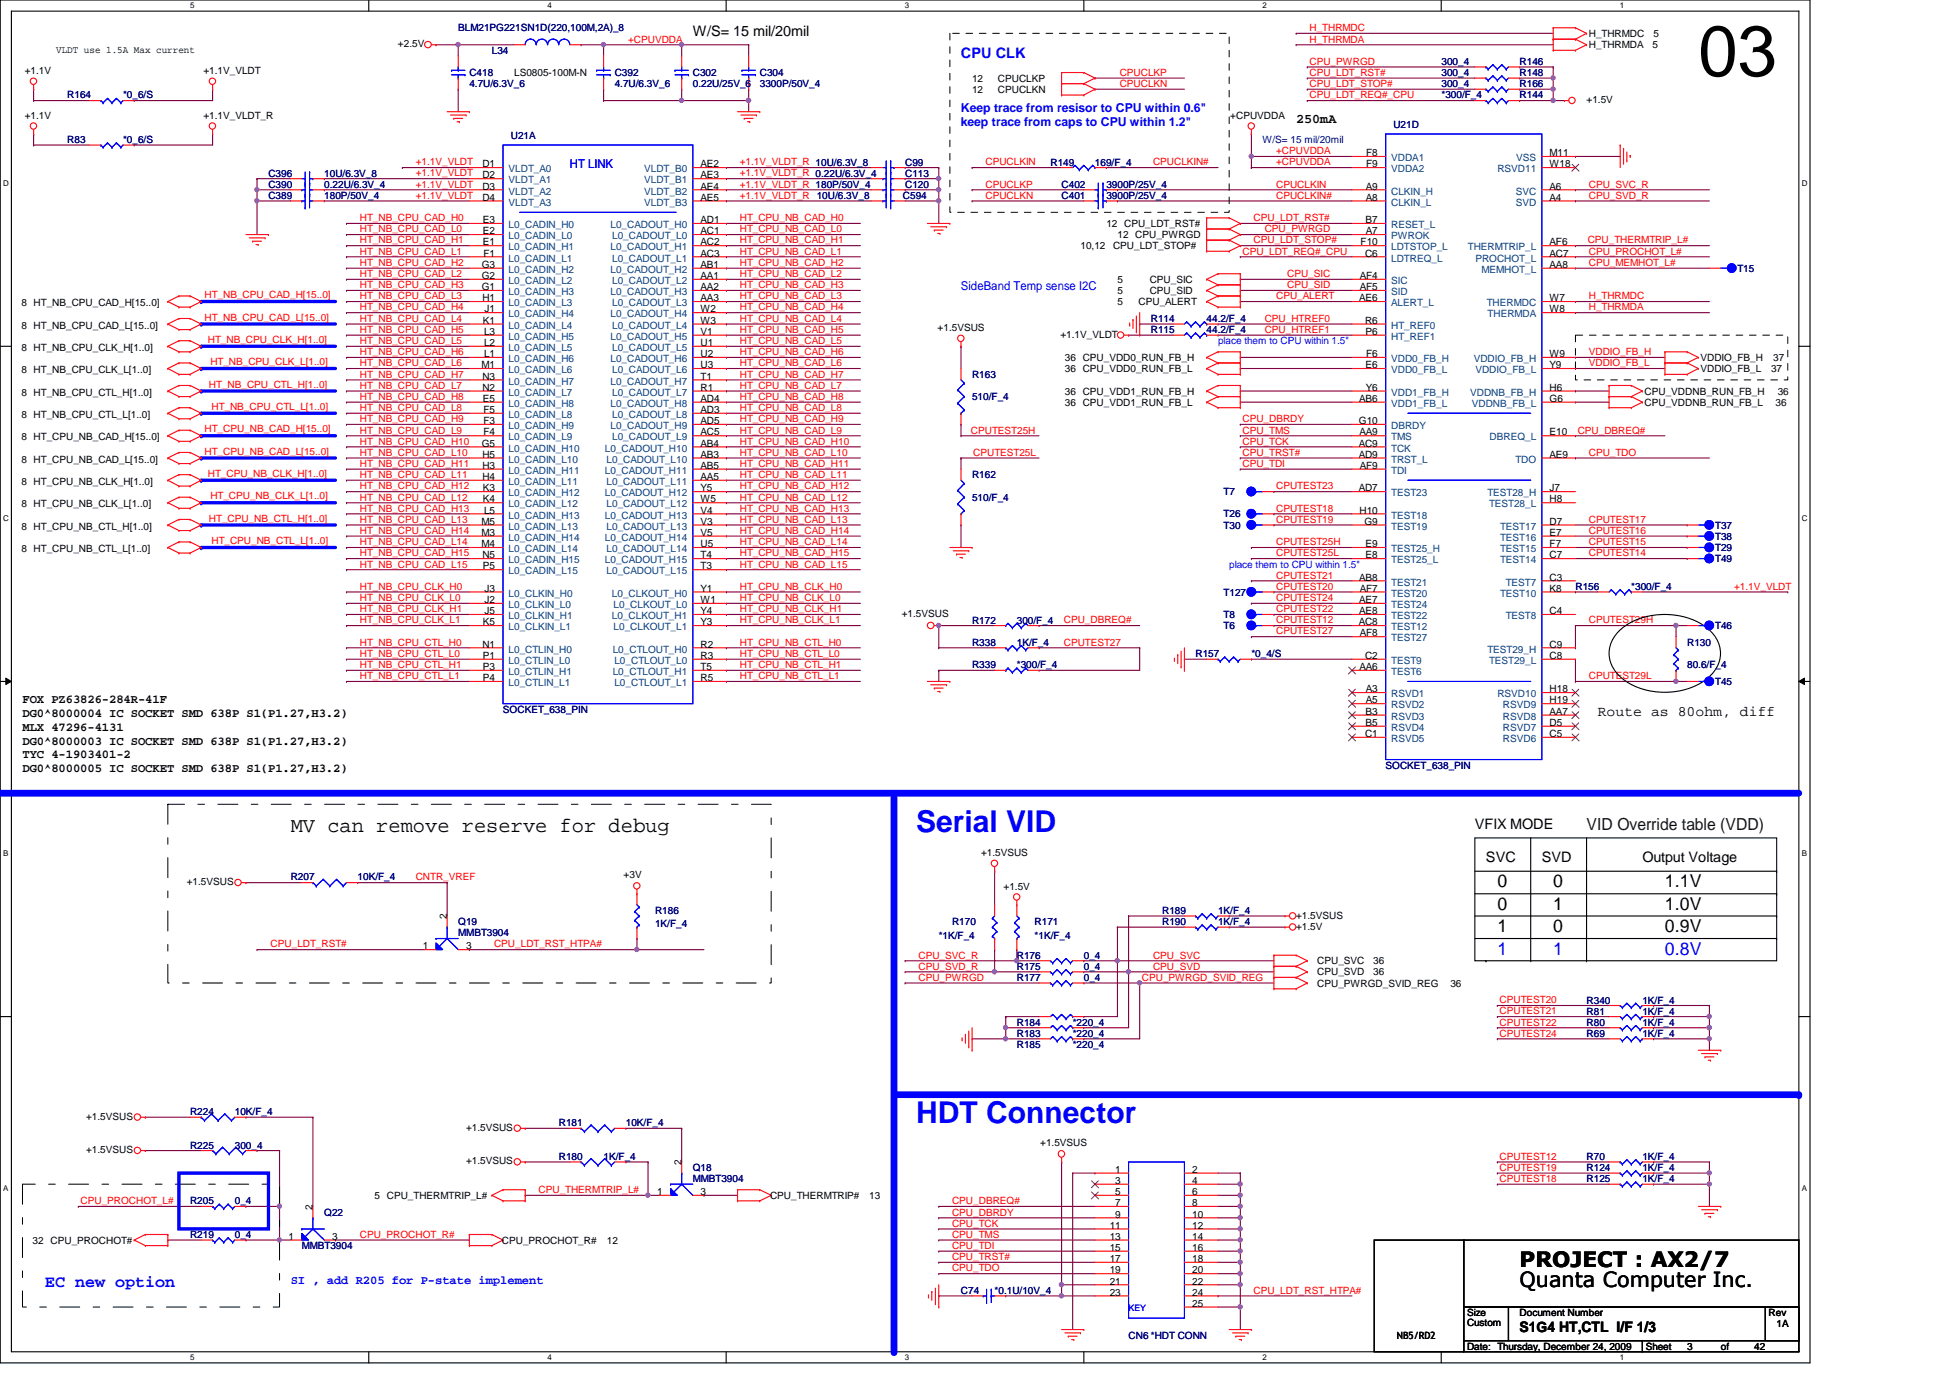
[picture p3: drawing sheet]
<svg xmlns="http://www.w3.org/2000/svg" width="297mm" height="210mm" viewBox="0 0 297 210" stroke-linecap="round" stroke-linejoin="round" font-family="sans-serif">
<defs><g id="words">
<text font-size="10.9" x="258.7" y="11.6">03</text>
<g font-size="4.6" fill="#00f">
<text x="139.6" y="126.7">Serial VID</text>
<text x="139.6" y="171">HDT Connector</text>
</g>
<g font-size="3.2">
<text x="44.3" y="126.7">MV can remove reserve for debug</text>
<text x="231.5" y="196">Quanta Computer Inc.</text>
<text x="231.5" y="193">PROJECT : AX2/7</text>
</g>
<g font-size="2.7">
<text x="228.1" y="135.2">0</text>
<text x="236.6" y="135.2">0</text>
<text x="253.6" y="135.2">1.1V</text>
<text x="228.1" y="138.6">0</text>
<text x="228.1" y="142">1</text>
<text x="236.6" y="142">0</text>
<text x="236.6" y="138.6">1</text>
<text x="253.6" y="138.6">1.0V</text>
<text x="253.6" y="142">0.9V</text>
</g>
<g font-size="2.7" fill="#00f">
<text x="228.1" y="145.4">1</text>
<text x="236.6" y="145.4">1</text>
<text x="253.6" y="145.4">0.8V</text>
</g>
<text font-size="2.5" fill="#004000" x="241.7" y="126.5">VID Override table (VDD)</text>
<text font-size="2.5" fill="#00f" x="6.9" y="196.1">EC new option</text>
<g font-size="2.2">
<text x="105.5" y="5.4">W/S= 15 mil/20mil</text>
<text x="243.4" y="109">Route as 80ohm, diff</text>
<text x="224.7" y="126.2">VFIX MODE</text>
<text x="226.4" y="131.4">SVC</text>
<text x="234.9" y="131.4">SVD</text>
<text x="250.2" y="131.4">Output Voltage</text>
<text x="231.5" y="202.9">S1G4 HT,CTL I/F 1/3</text>
</g>
<text font-size="2.2" fill="#00f" x="146.4" y="8.9">CPU CLK</text>
<text font-size="2" x="197.4" y="18.7">250mA</text>
<g font-size="1.9" fill="#00f">
<text x="146.4" y="17">Keep trace from resisor to CPU within 0.6&quot;</text>
<text x="146.4" y="19.2">keep trace from caps to CPU within 1.2&quot;</text>
<text x="86.8" y="25.5">HT LINK</text>
<text x="146.4" y="44.2">SideBand Temp sense I2C</text>
<text x="44.3" y="195.6">SI , add R205 for P-state implement</text>
</g>
<g font-size="1.9">
<text x="3.4" y="107.1">FOX PZ63826-284R-41F</text>
<text x="3.4" y="109.2">DG0^8000004 IC SOCKET SMD 638P S1(P1.27,H3.2)</text>
<text x="3.4" y="111.3">MLX 47296-4131</text>
<text x="3.4" y="113.4">DG0^8000003 IC SOCKET SMD 638P S1(P1.27,H3.2)</text>
<text x="3.4" y="115.5">TYC 4-1903401-2</text>
<text x="3.4" y="117.6">DG0^8000005 IC SOCKET SMD 638P S1(P1.27,H3.2)</text>
</g>
<g font-size="1.5" fill="#000080">
<text x="69.8" y="4.8">BLM21PG221SN1D(220,100M,2A)_8</text>
<text x="71.5" y="11.6">C418</text>
<text x="74.9" y="8.2">L34</text>
<text x="93.6" y="11.6">C392</text>
<text x="105.5" y="11.6">C302</text>
<text x="115.7" y="11.6">C304</text>
<text x="219.6" y="9.9">300_4</text>
<text x="219.6" y="11.6">300_4</text>
<text x="231.5" y="9.9">R146</text>
<text x="231.5" y="11.6">R148</text>
<text x="10.2" y="15">R164</text>
<text x="18.8" y="15">*0_6/S</text>
<text x="71.5" y="13.3">4.7U/6.3V_6</text>
<text x="93.6" y="13.3">4.7U/6.3V_6</text>
<text x="105.5" y="13.3">0.22U/25V_6</text>
<text x="115.7" y="13.3">3300P/50V_4</text>
<text x="219.6" y="15">*300/F_4</text>
<text x="219.6" y="13.3">300_4</text>
<text x="231.5" y="15">R144</text>
<text x="231.5" y="13.3">R166</text>
<text x="10.2" y="21.8">R83</text>
<text x="18.8" y="21.8">*0_6/S</text>
<text x="77.8" y="21.1">U21A</text>
<text x="192.3" y="21.8">W/S= 15 mil/20mil</text>
<text x="212.3" y="19.4">U21D</text>
<text x="40.9" y="28.6">C390</text>
<text x="40.9" y="26.9">C396</text>
<text x="49.4" y="28.6">0.22U/6.3V_4</text>
<text x="49.4" y="26.9">10U/6.3V_8</text>
<text x="137.9" y="28.6">C120</text>
<text x="137.9" y="25.2">C99</text>
<text x="137.9" y="26.9">C113</text>
<text x="160" y="25.2">R149</text>
<text x="161.7" y="28.6">C402</text>
<text x="166.8" y="25.2">169/F_4</text>
<text x="168.5" y="28.6">3900P/25V_4</text>
<text x="40.9" y="30.3">C389</text>
<text x="49.4" y="30.3">180P/50V_4</text>
<text x="137.5" y="30.3">C594</text>
<text x="161.7" y="30.3">C401</text>
<text x="168.5" y="30.3">3900P/25V_4</text>
<text x="264.7" y="41.4">T15</text>
<text x="175.3" y="50.8">R115</text>
<text x="175.3" y="49">R114</text>
<text x="183.8" y="50.8">44.2/F_4</text>
<text x="183.8" y="49">44.2/F_4</text>
<text x="148.1" y="57.5">R163</text>
<text x="148.1" y="61">510/F_4</text>
<text x="148.1" y="72.9">R162</text>
<text x="148.1" y="76.3">510/F_4</text>
<text x="186.4" y="75.4">T7</text>
<text x="186.4" y="80.5">T30</text>
<text x="186.4" y="78.8">T26</text>
<text x="261.3" y="80.5">T37</text>
<text x="261.3" y="83.9">T29</text>
<text x="261.3" y="82.2">T38</text>
<text x="240" y="89.9">R156</text>
<text x="248.5" y="89.9">*300/F_4</text>
<text x="261.3" y="85.6">T49</text>
<text x="148.1" y="95">R172</text>
<text x="154.9" y="95">300/F_4</text>
<text x="186.4" y="95.8">T6</text>
<text x="186.4" y="90.7">T127</text>
<text x="186.4" y="94.1">T8</text>
<text x="261.3" y="95.8">T46</text>
<text x="148.1" y="101.8">R339</text>
<text x="148.1" y="98.4">R338</text>
<text x="154.9" y="101.8">*300/F_4</text>
<text x="154.9" y="98.4">1K/F_4</text>
<text x="182.1" y="100.1">R157</text>
<text x="190.6" y="100.1">*0_4/S</text>
<text x="257" y="98.4">R130</text>
<text x="257" y="101.8">80.6/F_4</text>
<text x="261.3" y="104.4">T45</text>
<text x="76.6" y="108.6">SOCKET_638_PIN</text>
<text x="211.1" y="117.1">SOCKET_638_PIN</text>
<text x="44.3" y="134.1">R207</text>
<text x="54.5" y="134.1">10K/F_4</text>
<text x="69.8" y="140.9">Q19</text>
<text x="69.8" y="142.6">MMBT3904</text>
<text x="99.8" y="139.2">R186</text>
<text x="99.8" y="141.3">1K/F_4</text>
<text x="143" y="143">*1K/F_4</text>
<text x="145" y="140.9">R170</text>
<text x="157.6" y="140.9">R171</text>
<text x="157.6" y="143">*1K/F_4</text>
<text x="177" y="139.2">R189</text>
<text x="177" y="140.9">R190</text>
<text x="185.5" y="139.2">1K/F_4</text>
<text x="185.5" y="140.9">1K/F_4</text>
<text x="154.9" y="146">R176</text>
<text x="154.9" y="149.4">R177</text>
<text x="154.9" y="147.7">R175</text>
<text x="165.1" y="146">0_4</text>
<text x="165.1" y="149.4">0_4</text>
<text x="165.1" y="147.7">0_4</text>
<text x="241.7" y="152.9">R340</text>
<text x="241.7" y="154.6">R81</text>
<text x="250.2" y="152.9">1K/F_4</text>
<text x="250.2" y="154.6">1K/F_4</text>
<text x="154.9" y="159.6">R185</text>
<text x="154.9" y="156.3">R184</text>
<text x="154.9" y="157.9">R183</text>
<text x="163.4" y="159.6">*220_4</text>
<text x="163.4" y="156.3">*220_4</text>
<text x="163.4" y="157.9">*220_4</text>
<text x="241.7" y="157.9">R69</text>
<text x="241.7" y="156.3">R80</text>
<text x="250.2" y="157.9">1K/F_4</text>
<text x="250.2" y="156.3">1K/F_4</text>
<text x="29" y="169.9">R224</text>
<text x="35.8" y="169.9">10K/F_4</text>
<text x="85.1" y="171.6">R181</text>
<text x="95.3" y="171.6">10K/F_4</text>
<text x="29" y="175">R225</text>
<text x="35.8" y="175">300_4</text>
<text x="85.1" y="176.7">R180</text>
<text x="91.9" y="176.7">1K/F_4</text>
<text x="105.5" y="178.4">Q18</text>
<text x="241.7" y="178.4">R124</text>
<text x="241.7" y="176.7">R70</text>
<text x="250.2" y="178.4">1K/F_4</text>
<text x="250.2" y="176.7">1K/F_4</text>
<text x="29" y="183.5">R205</text>
<text x="35.8" y="183.5">0_4</text>
<text x="49.4" y="185.2">Q22</text>
<text x="105.5" y="180.1">MMBT3904</text>
<text x="241.7" y="180.1">R125</text>
<text x="250.2" y="180.1">1K/F_4</text>
<text x="29" y="188.6">R219</text>
<text x="35.8" y="188.6">0_4</text>
<text x="46" y="190.3">MMBT3904</text>
<text x="146.4" y="197.1">C74</text>
<text x="151.5" y="197.1">*0.1U/10V_4</text>
<text x="171.9" y="203.9">CN6 *HDT CONN</text>
</g>
<g font-size="1.5" fill="#f00">
<text x="199.5" y="4.7">H_THRMDC</text>
<text x="95.7" y="6.5">+CPUVDDA</text>
<text x="170.6" y="11.6">CPUCLKP</text>
<text x="199.5" y="11.6">CPU_LDT_RST#</text>
<text x="199.5" y="6.5">H_THRMDA</text>
<text x="199.5" y="9.9">CPU_PWRGD</text>
<text x="170.6" y="13.3">CPUCLKN</text>
<text x="199.5" y="13.3">CPU_LDT_STOP#</text>
<text x="199.5" y="15">CPU_LDT_REQ#_CPU</text>
<text x="194.4" y="23.5">+CPUVDDA</text>
<text x="63.3" y="25.2">+1.1V_VLDT</text>
<text x="63.3" y="26.9">+1.1V_VLDT</text>
<text x="63.3" y="28.6">+1.1V_VLDT</text>
<text x="112.7" y="28.6">+1.1V_VLDT_R 180P/50V_4</text>
<text x="112.7" y="26.9">+1.1V_VLDT_R 0.22U/6.3V_4</text>
<text x="112.7" y="25.2">+1.1V_VLDT_R 10U/6.3V_8</text>
<text x="150.1" y="25.2">CPUCLKIN</text>
<text x="150.1" y="28.6">CPUCLKP</text>
<text x="175.6" y="25.2">CPUCLKIN#</text>
<text x="194.4" y="28.6">CPUCLKIN</text>
<text x="194.4" y="25.2">+CPUVDDA</text>
<text x="242" y="28.6">CPU_SVC_R</text>
<text x="54.8" y="35.4">HT_NB_CPU_CAD_L0</text>
<text x="54.8" y="33.7">HT_NB_CPU_CAD_H0</text>
<text x="63.3" y="30.3">+1.1V_VLDT</text>
<text x="112.7" y="30.3">+1.1V_VLDT_R 10U/6.3V_8</text>
<text x="112.7" y="33.7">HT_CPU_NB_CAD_H0</text>
<text x="112.7" y="35.4">HT_CPU_NB_CAD_L0</text>
<text x="150.1" y="30.3">CPUCLKN</text>
<text x="191" y="33.7">CPU_LDT_RST#</text>
<text x="192.7" y="35.4">CPU_PWRGD</text>
<text x="194.4" y="30.3">CPUCLKIN#</text>
<text x="242" y="30.3">CPU_SVD_R</text>
<text x="54.8" y="40.5">HT_NB_CPU_CAD_H2</text>
<text x="54.8" y="38.8">HT_NB_CPU_CAD_L1</text>
<text x="54.8" y="37.1">HT_NB_CPU_CAD_H1</text>
<text x="112.7" y="38.8">HT_CPU_NB_CAD_L1</text>
<text x="112.7" y="37.1">HT_CPU_NB_CAD_H1</text>
<text x="112.7" y="40.5">HT_CPU_NB_CAD_H2</text>
<text x="189.3" y="38.8">CPU_LDT_REQ#_CPU</text>
<text x="191" y="37.1">CPU_LDT_STOP#</text>
<text x="241.8" y="37.1">CPU_THERMTRIP_L#</text>
<text x="242" y="40.5">CPU_MEMHOT_L#</text>
<text x="242" y="38.8">CPU_PROCHOT_L#</text>
<text x="31.2" y="45.4">HT_NB_CPU_CAD_H[15..0]</text>
<text x="54.8" y="43.9">HT_NB_CPU_CAD_H3</text>
<text x="54.8" y="42.2">HT_NB_CPU_CAD_L2</text>
<text x="54.8" y="45.6">HT_NB_CPU_CAD_L3</text>
<text x="54.8" y="47.3">HT_NB_CPU_CAD_H4</text>
<text x="112.7" y="43.9">HT_CPU_NB_CAD_H3</text>
<text x="112.7" y="47.3">HT_CPU_NB_CAD_H4</text>
<text x="112.7" y="45.6">HT_CPU_NB_CAD_L3</text>
<text x="112.7" y="42.2">HT_CPU_NB_CAD_L2</text>
<text x="194.4" y="45.6">CPU_ALERT</text>
<text x="196.1" y="43.9">CPU_SID</text>
<text x="196.1" y="42.2">CPU_SIC</text>
<text x="242" y="45.6">H_THRMDC</text>
<text x="242" y="47.3">H_THRMDA</text>
<text x="31.2" y="48.9">HT_NB_CPU_CAD_L[15..0]</text>
<text x="31.7" y="52.2">HT_NB_CPU_CLK_H[1..0]</text>
<text x="54.8" y="50.7">HT_NB_CPU_CAD_H5</text>
<text x="54.8" y="52.4">HT_NB_CPU_CAD_L5</text>
<text x="54.8" y="49">HT_NB_CPU_CAD_L4</text>
<text x="112.7" y="49">HT_CPU_NB_CAD_L4</text>
<text x="112.7" y="50.7">HT_CPU_NB_CAD_H5</text>
<text x="112.7" y="52.4">HT_CPU_NB_CAD_L5</text>
<text x="192.7" y="50.7">CPU_HTREF1</text>
<text x="192.7" y="49">CPU_HTREF0</text>
<text x="31.8" y="59.1">HT_NB_CPU_CTL_H[1..0]</text>
<text x="32" y="55.6">HT_NB_CPU_CLK_L[1..0]</text>
<text x="54.8" y="55.8">HT_NB_CPU_CAD_L6</text>
<text x="54.8" y="57.5">HT_NB_CPU_CAD_H7</text>
<text x="54.8" y="59.2">HT_NB_CPU_CAD_L7</text>
<text x="54.8" y="54.1">HT_NB_CPU_CAD_H6</text>
<text x="112.7" y="57.5">HT_CPU_NB_CAD_H7</text>
<text x="112.7" y="59.2">HT_CPU_NB_CAD_L7</text>
<text x="112.7" y="55.8">HT_CPU_NB_CAD_L6</text>
<text x="112.7" y="54.1">HT_CPU_NB_CAD_H6</text>
<text x="242" y="55.8">VDDIO_FB_L</text>
<text x="242" y="54.1">VDDIO_FB_H</text>
<text x="31.2" y="65.9">HT_CPU_NB_CAD_H[15..0]</text>
<text x="32.2" y="62.4">HT_NB_CPU_CTL_L[1..0]</text>
<text x="54.8" y="62.6">HT_NB_CPU_CAD_L8</text>
<text x="54.8" y="60.9">HT_NB_CPU_CAD_H8</text>
<text x="54.8" y="64.3">HT_NB_CPU_CAD_H9</text>
<text x="112.7" y="62.6">HT_CPU_NB_CAD_L8</text>
<text x="112.7" y="60.9">HT_CPU_NB_CAD_H8</text>
<text x="112.7" y="64.3">HT_CPU_NB_CAD_H9</text>
<text x="189.3" y="64.3">CPU_DBRDY</text>
<text x="31.2" y="69.3">HT_CPU_NB_CAD_L[15..0]</text>
<text x="54.8" y="67.7">HT_NB_CPU_CAD_H10</text>
<text x="54.8" y="66">HT_NB_CPU_CAD_L9</text>
<text x="54.8" y="69.4">HT_NB_CPU_CAD_L10</text>
<text x="54.8" y="71.1">HT_NB_CPU_CAD_H11</text>
<text x="112.7" y="71.1">HT_CPU_NB_CAD_H11</text>
<text x="112.7" y="67.7">HT_CPU_NB_CAD_H10</text>
<text x="112.7" y="69.4">HT_CPU_NB_CAD_L10</text>
<text x="112.7" y="66">HT_CPU_NB_CAD_L9</text>
<text x="147.9" y="66">CPUTEST25H</text>
<text x="148.2" y="69.4">CPUTEST25L</text>
<text x="189.3" y="69.4">CPU_TRST#</text>
<text x="189.3" y="71.1">CPU_TDI</text>
<text x="189.3" y="66">CPU_TMS</text>
<text x="189.3" y="67.7">CPU_TCK</text>
<text x="240.3" y="66">CPU_DBREQ#</text>
<text x="242" y="69.4">CPU_TDO</text>
<text x="31.7" y="72.6">HT_CPU_NB_CLK_H[1..0]</text>
<text x="32" y="76.1">HT_CPU_NB_CLK_L[1..0]</text>
<text x="54.8" y="72.8">HT_NB_CPU_CAD_L11</text>
<text x="54.8" y="74.5">HT_NB_CPU_CAD_H12</text>
<text x="54.8" y="76.2">HT_NB_CPU_CAD_L12</text>
<text x="54.8" y="77.9">HT_NB_CPU_CAD_H13</text>
<text x="112.7" y="77.9">HT_CPU_NB_CAD_H13</text>
<text x="112.7" y="72.8">HT_CPU_NB_CAD_L11</text>
<text x="112.7" y="76.2">HT_CPU_NB_CAD_L12</text>
<text x="112.7" y="74.5">HT_CPU_NB_CAD_H12</text>
<text x="194.4" y="74.5">CPUTEST23</text>
<text x="194.4" y="77.9">CPUTEST18</text>
<text x="31.8" y="79.5">HT_CPU_NB_CTL_H[1..0]</text>
<text x="32.2" y="82.9">HT_CPU_NB_CTL_L[1..0]</text>
<text x="54.8" y="81.3">HT_NB_CPU_CAD_H14</text>
<text x="54.8" y="79.6">HT_NB_CPU_CAD_L13</text>
<text x="54.8" y="83.1">HT_NB_CPU_CAD_L14</text>
<text x="112.7" y="79.6">HT_CPU_NB_CAD_L13</text>
<text x="112.7" y="81.3">HT_CPU_NB_CAD_H14</text>
<text x="112.7" y="83.1">HT_CPU_NB_CAD_L14</text>
<text x="194.4" y="83.1">CPUTEST25H</text>
<text x="194.4" y="79.6">CPUTEST19</text>
<text x="242" y="81.3">CPUTEST16</text>
<text x="242" y="83.1">CPUTEST15</text>
<text x="242" y="79.6">CPUTEST17</text>
<text x="54.8" y="89.8">HT_NB_CPU_CLK_H0</text>
<text x="54.8" y="86.4">HT_NB_CPU_CAD_L15</text>
<text x="54.8" y="84.8">HT_NB_CPU_CAD_H15</text>
<text x="112.7" y="86.4">HT_CPU_NB_CAD_L15</text>
<text x="112.7" y="84.8">HT_CPU_NB_CAD_H15</text>
<text x="112.7" y="89.8">HT_CPU_NB_CLK_H0</text>
<text x="194.4" y="84.8">CPUTEST25L</text>
<text x="194.4" y="89.8">CPUTEST20</text>
<text x="194.4" y="88.1">CPUTEST21</text>
<text x="242" y="84.8">CPUTEST14</text>
<text x="264.2" y="89.8">+1.1V_VLDT</text>
<text x="54.8" y="91.6">HT_NB_CPU_CLK_L0</text>
<text x="54.8" y="95">HT_NB_CPU_CLK_L1</text>
<text x="54.8" y="93.3">HT_NB_CPU_CLK_H1</text>
<text x="112.7" y="95">HT_CPU_NB_CLK_L1</text>
<text x="112.7" y="91.6">HT_CPU_NB_CLK_L0</text>
<text x="112.7" y="93.3">HT_CPU_NB_CLK_H1</text>
<text x="162" y="95">CPU_DBREQ#</text>
<text x="194.4" y="95">CPUTEST12</text>
<text x="194.4" y="91.6">CPUTEST24</text>
<text x="194.4" y="93.3">CPUTEST22</text>
<text x="242" y="95">CPUTEST29H</text>
<text x="54.8" y="98.3">HT_NB_CPU_CTL_H0</text>
<text x="54.8" y="101.8">HT_NB_CPU_CTL_H1</text>
<text x="54.8" y="100.1">HT_NB_CPU_CTL_L0</text>
<text x="112.7" y="101.8">HT_CPU_NB_CTL_H1</text>
<text x="112.7" y="98.3">HT_CPU_NB_CTL_H0</text>
<text x="112.7" y="100.1">HT_CPU_NB_CTL_L0</text>
<text x="162" y="98.3">CPUTEST27</text>
<text x="194.4" y="96.6">CPUTEST27</text>
<text x="54.8" y="103.5">HT_NB_CPU_CTL_L1</text>
<text x="112.7" y="103.5">HT_CPU_NB_CTL_L1</text>
<text x="242" y="103.5">CPUTEST29L</text>
<text x="63.3" y="134.1">CNTR_VREF</text>
<text x="41.2" y="144.3">CPU_LDT_RST#</text>
<text x="75.3" y="144.3">CPU_LDT_RST_HTPA#</text>
<text x="139.9" y="149.4">CPU_PWRGD</text>
<text x="139.9" y="147.7">CPU_SVD_R</text>
<text x="139.9" y="146">CPU_SVC_R</text>
<text x="173.9" y="149.4">CPU_PWRGD_SVID_REG</text>
<text x="175.6" y="146">CPU_SVC</text>
<text x="175.6" y="147.7">CPU_SVD</text>
<text x="228.4" y="154.5">CPUTEST21</text>
<text x="228.4" y="152.8">CPUTEST20</text>
<text x="228.4" y="157.9">CPUTEST24</text>
<text x="228.4" y="156.2">CPUTEST22</text>
<text x="228.4" y="178.4">CPUTEST19</text>
<text x="228.4" y="176.7">CPUTEST12</text>
<text x="12.3" y="183.4">CPU_PROCHOT_L#</text>
<text x="82" y="181.7">CPU_THERMTRIP_L#</text>
<text x="145" y="183.4">CPU_DBREQ#</text>
<text x="145" y="185.2">CPU_DBRDY</text>
<text x="228.4" y="180">CPUTEST18</text>
<text x="54.8" y="188.6">CPU_PROCHOT_R#</text>
<text x="145" y="191.9">CPU_TRST#</text>
<text x="145" y="190.2">CPU_TDI</text>
<text x="145" y="186.9">CPU_TCK</text>
<text x="145" y="188.6">CPU_TMS</text>
<text x="145" y="193.7">CPU_TDO</text>
<text x="191" y="197.1">CPU_LDT_RST_HTPA#</text>
</g>
<g font-size="1.5">
<text x="242" y="5.6">H_THRMDC</text>
<text x="251.9" y="5.6">5</text>
<text x="3.8" y="11.3">+1.1V</text>
<text x="8.5" y="8">VLDT use 1.5A Max current</text>
<text x="31" y="11.3">+1.1V_VLDT</text>
<text x="60.6" y="7.2">+2.5V</text>
<text x="78.3" y="11.6">LS0805-100M-N</text>
<text x="242" y="7.4">H_THRMDA</text>
<text x="251.7" y="7.4">5</text>
<text x="148.1" y="12.4">12</text>
<text x="148.1" y="14.1">12</text>
<text x="152" y="12.4">CPUCLKP</text>
<text x="152" y="14.1">CPUCLKN</text>
<text x="241.7" y="15.7">+1.5V</text>
<text x="3.8" y="18.1">+1.1V</text>
<text x="31" y="18.1">+1.1V_VLDT_R</text>
<text x="187.4" y="18.1">+CPUVDDA</text>
<text x="208.1" y="23.8">F8</text>
<text x="236" y="23.8">M11</text>
<text x="73.5" y="28.9">D3</text>
<text x="73.5" y="27.2">D2</text>
<text x="73.5" y="25.5">D1</text>
<text x="106.7" y="28.9">AE4</text>
<text x="106.7" y="27.2">AE3</text>
<text x="106.7" y="25.5">AE2</text>
<text x="208.1" y="28.9">A9</text>
<text x="208.1" y="25.5">F9</text>
<text x="236" y="28.9">A6</text>
<text x="236" y="25.5">W18</text>
<text x="73.5" y="30.6">D4</text>
<text x="73.6" y="34">E3</text>
<text x="73.6" y="35.7">E2</text>
<text x="106.7" y="30.6">AE5</text>
<text x="106.7" y="34">AD1</text>
<text x="106.7" y="35.7">AC1</text>
<text x="168.5" y="34.6">12 CPU_LDT_RST#</text>
<text x="208" y="34">B7</text>
<text x="208.1" y="35.7">A7</text>
<text x="208.1" y="30.6">A8</text>
<text x="236" y="30.6">A4</text>
<text x="73.4" y="40.8">G3</text>
<text x="73.6" y="37.4">E1</text>
<text x="73.7" y="39.1">F1</text>
<text x="106.7" y="40.8">AB1</text>
<text x="106.7" y="37.4">AC2</text>
<text x="106.7" y="39.1">AC3</text>
<text x="164.6" y="38">10,12</text>
<text x="169.5" y="38">CPU_LDT_STOP#</text>
<text x="170.2" y="36.3">12 CPU_PWRGD</text>
<text x="207.3" y="37.4">F10</text>
<text x="207.9" y="39.1">C6</text>
<text x="236" y="37.4">AF6</text>
<text x="236" y="39.1">AC7</text>
<text x="236" y="40.8">AA8</text>
<text x="3.3" y="46.7">8 HT_NB_CPU_CAD_H[15..0]</text>
<text x="73.4" y="44.2">G1</text>
<text x="73.4" y="42.5">G2</text>
<text x="73.5" y="45.9">H1</text>
<text x="73.8" y="47.6">J1</text>
<text x="106.7" y="47.6">W2</text>
<text x="106.7" y="44.2">AA2</text>
<text x="106.7" y="45.9">AA3</text>
<text x="106.7" y="42.5">AA1</text>
<text x="170.2" y="43.1">5</text>
<text x="170.2" y="44.8">5</text>
<text x="170.2" y="46.5">5</text>
<text x="173.4" y="46.5">CPU_ALERT</text>
<text x="175.1" y="43.1">CPU_SIC</text>
<text x="175.1" y="44.8">CPU_SID</text>
<text x="207" y="45.9">AE6</text>
<text x="207.1" y="42.5">AF4</text>
<text x="207.1" y="44.2">AF5</text>
<text x="236" y="45.9">W7</text>
<text x="236" y="47.6">W8</text>
<text x="3.3" y="50.1">8 HT_NB_CPU_CAD_L[15..0]</text>
<text x="3.3" y="53.5">8 HT_NB_CPU_CLK_H[1..0]</text>
<text x="73.6" y="49.3">K1</text>
<text x="73.7" y="51">L3</text>
<text x="73.7" y="52.7">L2</text>
<text x="106.7" y="51">V1</text>
<text x="106.7" y="52.7">U1</text>
<text x="106.7" y="49.3">W3</text>
<text x="142.8" y="50.4">+1.5VSUS</text>
<text x="161.5" y="51.4">+1.1V_VLDT</text>
<text x="207.9" y="49.3">R6</text>
<text x="208" y="51">P6</text>
<text x="3.3" y="56.9">8 HT_NB_CPU_CLK_L[1..0]</text>
<text x="73.4" y="56.1">M1</text>
<text x="73.5" y="57.8">N3</text>
<text x="73.5" y="59.5">N2</text>
<text x="73.7" y="54.4">L1</text>
<text x="106.7" y="57.8">T1</text>
<text x="106.7" y="59.5">R1</text>
<text x="106.7" y="54.4">U2</text>
<text x="106.7" y="56.1">U3</text>
<text x="162.2" y="56.7">36 CPU_VDD0_RUN_FB_L</text>
<text x="162.2" y="55">36 CPU_VDD0_RUN_FB_H</text>
<text x="208" y="56.1">E6</text>
<text x="208.1" y="59.5">Y6</text>
<text x="208.1" y="54.4">F6</text>
<text x="236" y="54.4">W9</text>
<text x="236" y="56.1">Y9</text>
<text x="236" y="59.5">H6</text>
<text x="259" y="55">VDDIO_FB_H</text>
<text x="259" y="56.7">VDDIO_FB_L</text>
<text x="269.8" y="56.7">37</text>
<text x="270.1" y="55">37</text>
<text x="3.3" y="60.3">8 HT_NB_CPU_CTL_H[1..0]</text>
<text x="3.3" y="63.7">8 HT_NB_CPU_CTL_L[1..0]</text>
<text x="73.6" y="61.2">E5</text>
<text x="73.7" y="64.6">F3</text>
<text x="73.7" y="62.9">F5</text>
<text x="106.7" y="64.6">AD5</text>
<text x="106.7" y="61.2">AD4</text>
<text x="106.7" y="62.9">AD3</text>
<text x="162.2" y="60.1">36 CPU_VDD1_RUN_FB_H</text>
<text x="162.2" y="61.8">36 CPU_VDD1_RUN_FB_L</text>
<text x="207" y="64.6">G10</text>
<text x="207" y="61.2">AB6</text>
<text x="236" y="61.2">G6</text>
<text x="250.5" y="60.1">CPU_VDDNB_RUN_FB_H</text>
<text x="250.5" y="61.8">CPU_VDDNB_RUN_FB_L</text>
<text x="270.5" y="61.8">36</text>
<text x="270.8" y="60.1">36</text>
<text x="3.3" y="67.1">8 HT_CPU_NB_CAD_H[15..0]</text>
<text x="3.3" y="70.5">8 HT_CPU_NB_CAD_L[15..0]</text>
<text x="73.4" y="68">G5</text>
<text x="73.5" y="71.4">H3</text>
<text x="73.5" y="69.7">H5</text>
<text x="73.7" y="66.3">F4</text>
<text x="106.7" y="71.4">AB5</text>
<text x="106.7" y="68">AB4</text>
<text x="106.7" y="69.7">AB3</text>
<text x="106.7" y="66.3">AC5</text>
<text x="207" y="68">AC9</text>
<text x="207" y="69.7">AD9</text>
<text x="207.1" y="66.3">AA9</text>
<text x="207.1" y="71.4">AF9</text>
<text x="236" y="66.3">E10</text>
<text x="236" y="69.7">AE9</text>
<text x="3.3" y="73.9">8 HT_CPU_NB_CLK_H[1..0]</text>
<text x="3.3" y="77.3">8 HT_CPU_NB_CLK_L[1..0]</text>
<text x="73.5" y="73.1">H4</text>
<text x="73.6" y="74.8">K3</text>
<text x="73.6" y="76.5">K4</text>
<text x="106.7" y="74.8">Y5</text>
<text x="106.7" y="76.5">W5</text>
<text x="106.7" y="73.1">AA5</text>
<text x="207" y="74.8">AD7</text>
<text x="236" y="74.8">J7</text>
<text x="236" y="76.5">H8</text>
<text x="3.3" y="80.7">8 HT_CPU_NB_CTL_H[1..0]</text>
<text x="73.4" y="81.6">M3</text>
<text x="73.4" y="83.4">M4</text>
<text x="73.4" y="79.9">M5</text>
<text x="73.7" y="78.2">L5</text>
<text x="106.7" y="81.6">V5</text>
<text x="106.7" y="83.4">U5</text>
<text x="106.7" y="78.2">V4</text>
<text x="106.7" y="79.9">V3</text>
<text x="207.1" y="78.2">H10</text>
<text x="207.9" y="79.9">G9</text>
<text x="208" y="83.4">E9</text>
<text x="236" y="79.9">D7</text>
<text x="236" y="81.6">E7</text>
<text x="236" y="83.4">F7</text>
<text x="3.3" y="84.1">8 HT_CPU_NB_CTL_L[1..0]</text>
<text x="73.5" y="85">N5</text>
<text x="73.6" y="86.7">P5</text>
<text x="106.7" y="85">T4</text>
<text x="106.7" y="86.7">T3</text>
<text x="207" y="88.4">AB8</text>
<text x="208" y="85">E8</text>
<text x="236" y="85">C7</text>
<text x="236" y="88.4">C3</text>
<text x="73.6" y="95.2">K5</text>
<text x="73.8" y="93.6">J5</text>
<text x="73.8" y="90.1">J3</text>
<text x="73.8" y="91.9">J2</text>
<text x="106.7" y="93.6">Y4</text>
<text x="106.7" y="95.2">Y3</text>
<text x="106.7" y="90.1">Y1</text>
<text x="106.7" y="91.9">W1</text>
<text x="137.4" y="94">+1.5VSUS</text>
<text x="207" y="95.2">AC8</text>
<text x="207" y="91.9">AE7</text>
<text x="207" y="93.6">AE8</text>
<text x="207.1" y="90.1">AF7</text>
<text x="236" y="90.1">K8</text>
<text x="236" y="93.6">C4</text>
<text x="73.5" y="98.6">N1</text>
<text x="73.6" y="100.4">P1</text>
<text x="106.7" y="98.6">R2</text>
<text x="106.7" y="100.4">R3</text>
<text x="207.1" y="96.9">AF8</text>
<text x="207.9" y="100.4">C2</text>
<text x="236" y="98.6">C9</text>
<text x="236" y="100.4">C8</text>
<text x="73.6" y="102.1">P3</text>
<text x="73.6" y="103.8">P4</text>
<text x="106.7" y="102.1">T5</text>
<text x="106.7" y="103.8">R5</text>
<text x="207.1" y="102.1">AA6</text>
<text x="208.1" y="107.1">A5</text>
<text x="208.1" y="105.5">A3</text>
<text x="236" y="105.5">H18</text>
<text x="236" y="107.1">H19</text>
<text x="207.9" y="112.3">C1</text>
<text x="208" y="110.6">B5</text>
<text x="208" y="108.9">B3</text>
<text x="236" y="112.3">C5</text>
<text x="236" y="108.9">AA7</text>
<text x="236" y="110.6">D5</text>
<text x="149.4" y="130.4">+1.5VSUS</text>
<text x="28.4" y="134.8">+1.5VSUS</text>
<text x="95" y="133.8">+3V</text>
<text x="152.9" y="135.5">+1.5V</text>
<text x="68.1" y="140" transform="rotate(-90 68.1 140)">2</text>
<text x="197.4" y="139.9">+1.5VSUS</text>
<text x="197.4" y="141.6">+1.5V</text>
<text x="64.4" y="144.6">1</text>
<text x="71" y="144.6">3</text>
<text x="200.7" y="146.9">CPU_SVC</text>
<text x="200.7" y="148.6">CPU_SVD</text>
<text x="209.2" y="146.9">36</text>
<text x="209.2" y="148.6">36</text>
<text x="200.7" y="150.3">CPU_PWRGD_SVID_REG</text>
<text x="220.9" y="150.3">36</text>
<text x="13.1" y="170.6">+1.5VSUS</text>
<text x="71" y="172.3">+1.5VSUS</text>
<text x="13.1" y="175.6">+1.5VSUS</text>
<text x="71" y="177.3">+1.5VSUS</text>
<text x="103.8" y="177.5" transform="rotate(-90 103.8 177.5)">2</text>
<text x="158.5" y="174.6">+1.5VSUS</text>
<text x="169.9" y="178.6">1</text>
<text x="181.6" y="178.6">2</text>
<text x="47.6" y="184.3" transform="rotate(-90 47.6 184.3)">2</text>
<text x="57.1" y="182.6">5 CPU_THERMTRIP_L#</text>
<text x="100.1" y="182">1</text>
<text x="106.7" y="182">3</text>
<text x="117.3" y="182.6">CPU_THERMTRIP#</text>
<text x="132.4" y="182.6">13</text>
<text x="169.9" y="180.3">3</text>
<text x="169.9" y="182">5</text>
<text x="169.9" y="183.7">7</text>
<text x="169.9" y="185.5">9</text>
<text x="181.6" y="180.3">4</text>
<text x="181.6" y="182">6</text>
<text x="181.6" y="183.7">8</text>
<text x="181.6" y="185.5">10</text>
<text x="4.9" y="189.4">32 CPU_PROCHOT#</text>
<text x="43.9" y="188.8">1</text>
<text x="50.6" y="188.8">3</text>
<text x="76.5" y="189.4">CPU_PROCHOT_R#</text>
<text x="92.5" y="189.4">12</text>
<text x="169" y="187.2">11</text>
<text x="169" y="188.8">13</text>
<text x="169" y="190.5">15</text>
<text x="181.6" y="187.2">12</text>
<text x="181.6" y="188.8">14</text>
<text x="181.6" y="190.5">16</text>
<text x="169" y="192.2">17</text>
<text x="169" y="194">19</text>
<text x="169" y="195.7">21</text>
<text x="169" y="197.4">23</text>
<text x="181.6" y="192.2">18</text>
<text x="181.6" y="194">20</text>
<text x="181.6" y="195.7">22</text>
<text x="181.6" y="197.4">24</text>
<text x="181.6" y="199.1">25</text>
<text x="223.5" y="202">Custom</text>
<text x="223.5" y="200.5">Size</text>
<text x="231.5" y="200.5">Document Number</text>
<text x="269.4" y="200.5">Rev</text>
<text x="270.6" y="202.2">1A</text>
<text x="212.8" y="204">NB5/RD2</text>
<text x="223.5" y="205.6">Date: Thursday, December 24, 2009</text>
<text x="250.7" y="205.6">Sheet</text>
<text x="257" y="205.6">3</text>
<text x="262.1" y="205.6">of</text>
<text x="267.2" y="205.6">42</text>
</g>
<g font-size="1.5" fill="#004080">
<text x="77.5" y="29.6">VLDT_A2</text>
<text x="77.5" y="27.9">VLDT_A1</text>
<text x="77.5" y="26.2">VLDT_A0</text>
<text x="98.1" y="29.6">VLDT_B2</text>
<text x="98.1" y="27.9">VLDT_B1</text>
<text x="98.1" y="26.2">VLDT_B0</text>
<text x="211.9" y="24.6">VDDA1</text>
<text x="211.9" y="26.2">VDDA2</text>
<text x="211.9" y="29.6">CLKIN_H</text>
<text x="228.1" y="26.2">RSVD11</text>
<text x="230.9" y="29.6">SVC</text>
<text x="231" y="24.6">VSS</text>
<text x="77.5" y="31.3">VLDT_A3</text>
<text x="77.5" y="34.8">L0_CADIN_H0</text>
<text x="93" y="34.8">L0_CADOUT_H0</text>
<text x="98.1" y="31.3">VLDT_B3</text>
<text x="211.9" y="34.8">RESET_L</text>
<text x="211.9" y="31.3">CLKIN_L</text>
<text x="230.9" y="31.3">SVD</text>
<text x="77.5" y="41.6">L0_CADIN_H2</text>
<text x="77.5" y="38.1">L0_CADIN_H1</text>
<text x="77.5" y="39.8">L0_CADIN_L1</text>
<text x="77.5" y="36.4">L0_CADIN_L0</text>
<text x="93" y="41.6">L0_CADOUT_H2</text>
<text x="93" y="38.1">L0_CADOUT_H1</text>
<text x="93.3" y="39.8">L0_CADOUT_L1</text>
<text x="93.3" y="36.4">L0_CADOUT_L0</text>
<text x="211.9" y="36.4">PWROK</text>
<text x="211.9" y="38.1">LDTSTOP_L</text>
<text x="211.9" y="39.8">LDTREQ_L</text>
<text x="223.6" y="38.1">THERMTRIP_L</text>
<text x="224.7" y="39.8">PROCHOT_L</text>
<text x="225.7" y="41.6">MEMHOT_L</text>
<text x="77.5" y="45">L0_CADIN_H3</text>
<text x="77.5" y="46.7">L0_CADIN_L3</text>
<text x="77.5" y="43.3">L0_CADIN_L2</text>
<text x="93" y="45">L0_CADOUT_H3</text>
<text x="93.3" y="46.7">L0_CADOUT_L3</text>
<text x="93.3" y="43.3">L0_CADOUT_L2</text>
<text x="211.9" y="43.3">SIC</text>
<text x="211.9" y="45">SID</text>
<text x="211.9" y="46.7">ALERT_L</text>
<text x="226.5" y="46.7">THERMDC</text>
<text x="77.5" y="51.8">L0_CADIN_H5</text>
<text x="77.5" y="53.5">L0_CADIN_L5</text>
<text x="77.5" y="48.3">L0_CADIN_H4</text>
<text x="77.5" y="50.1">L0_CADIN_L4</text>
<text x="93" y="51.8">L0_CADOUT_H5</text>
<text x="93" y="48.3">L0_CADOUT_H4</text>
<text x="93.3" y="53.5">L0_CADOUT_L5</text>
<text x="93.3" y="50.1">L0_CADOUT_L4</text>
<text x="211.9" y="51.8">HT_REF1</text>
<text x="211.9" y="50.1">HT_REF0</text>
<text x="226.6" y="48.3">THERMDA</text>
<text x="77.5" y="58.6">L0_CADIN_H7</text>
<text x="77.5" y="55.2">L0_CADIN_H6</text>
<text x="77.5" y="56.9">L0_CADIN_L6</text>
<text x="93" y="58.6">L0_CADOUT_H7</text>
<text x="93" y="55.2">L0_CADOUT_H6</text>
<text x="93.3" y="56.9">L0_CADOUT_L6</text>
<text x="211.9" y="55.2">VDD0_FB_H</text>
<text x="211.9" y="56.9">VDD0_FB_L</text>
<text x="224.5" y="55.2">VDDIO_FB_H</text>
<text x="224.7" y="56.9">VDDIO_FB_L</text>
<text x="77.5" y="65.4">L0_CADIN_H9</text>
<text x="77.5" y="62">L0_CADIN_H8</text>
<text x="77.5" y="63.7">L0_CADIN_L8</text>
<text x="77.5" y="60.3">L0_CADIN_L7</text>
<text x="93" y="65.4">L0_CADOUT_H9</text>
<text x="93" y="62">L0_CADOUT_H8</text>
<text x="93.3" y="63.7">L0_CADOUT_L8</text>
<text x="93.3" y="60.3">L0_CADOUT_L7</text>
<text x="211.9" y="65.4">DBRDY</text>
<text x="211.9" y="60.3">VDD1_FB_H</text>
<text x="211.9" y="62">VDD1_FB_L</text>
<text x="223.9" y="60.3">VDDNB_FB_H</text>
<text x="224.2" y="62">VDDNB_FB_L</text>
<text x="77.5" y="68.8">L0_CADIN_H10</text>
<text x="77.5" y="70.5">L0_CADIN_L10</text>
<text x="77.5" y="67.1">L0_CADIN_L9</text>
<text x="92.2" y="68.8">L0_CADOUT_H10</text>
<text x="92.4" y="70.5">L0_CADOUT_L10</text>
<text x="93.3" y="67.1">L0_CADOUT_L9</text>
<text x="211.9" y="67.1">TMS</text>
<text x="211.9" y="68.8">TCK</text>
<text x="211.9" y="70.5">TRST_L</text>
<text x="226.9" y="67.1">DBREQ_L</text>
<text x="230.8" y="70.5">TDO</text>
<text x="77.5" y="75.6">L0_CADIN_H12</text>
<text x="77.5" y="77.3">L0_CADIN_L12</text>
<text x="77.5" y="72.2">L0_CADIN_H11</text>
<text x="77.5" y="73.9">L0_CADIN_L11</text>
<text x="92.2" y="75.6">L0_CADOUT_H12</text>
<text x="92.2" y="72.2">L0_CADOUT_H11</text>
<text x="92.4" y="77.3">L0_CADOUT_L12</text>
<text x="92.4" y="73.9">L0_CADOUT_L11</text>
<text x="211.9" y="72.2">TDI</text>
<text x="211.9" y="75.6">TEST23</text>
<text x="226.6" y="75.6">TEST28_H</text>
<text x="226.8" y="77.3">TEST28_L</text>
<text x="77.5" y="82.4">L0_CADIN_H14</text>
<text x="77.5" y="79">L0_CADIN_H13</text>
<text x="77.5" y="80.7">L0_CADIN_L13</text>
<text x="92.2" y="82.4">L0_CADOUT_H14</text>
<text x="92.2" y="79">L0_CADOUT_H13</text>
<text x="92.4" y="80.7">L0_CADOUT_L13</text>
<text x="211.9" y="80.7">TEST19</text>
<text x="211.9" y="79">TEST18</text>
<text x="228.5" y="80.7">TEST17</text>
<text x="228.5" y="82.4">TEST16</text>
<text x="77.5" y="85.8">L0_CADIN_H15</text>
<text x="77.5" y="87.5">L0_CADIN_L15</text>
<text x="77.5" y="84.1">L0_CADIN_L14</text>
<text x="92.2" y="85.8">L0_CADOUT_H15</text>
<text x="92.4" y="87.5">L0_CADOUT_L15</text>
<text x="92.4" y="84.1">L0_CADOUT_L14</text>
<text x="211.9" y="84.1">TEST25_H</text>
<text x="211.9" y="85.8">TEST25_L</text>
<text x="211.9" y="89.2">TEST21</text>
<text x="228.5" y="84.1">TEST15</text>
<text x="228.5" y="85.8">TEST14</text>
<text x="229.4" y="89.2">TEST7</text>
<text x="77.5" y="94.3">L0_CLKIN_H1</text>
<text x="77.5" y="90.9">L0_CLKIN_H0</text>
<text x="77.5" y="92.6">L0_CLKIN_L0</text>
<text x="93.2" y="94.3">L0_CLKOUT_H1</text>
<text x="93.2" y="90.9">L0_CLKOUT_H0</text>
<text x="93.5" y="92.6">L0_CLKOUT_L0</text>
<text x="211.9" y="92.6">TEST24</text>
<text x="211.9" y="94.3">TEST22</text>
<text x="211.9" y="90.9">TEST20</text>
<text x="228.5" y="90.9">TEST10</text>
<text x="229.4" y="94.3">TEST8</text>
<text x="77.5" y="96">L0_CLKIN_L1</text>
<text x="77.5" y="99.4">L0_CTLIN_H0</text>
<text x="77.5" y="101.1">L0_CTLIN_L0</text>
<text x="93.3" y="99.4">L0_CTLOUT_H0</text>
<text x="93.5" y="96">L0_CLKOUT_L1</text>
<text x="93.6" y="101.1">L0_CTLOUT_L0</text>
<text x="211.9" y="101.1">TEST9</text>
<text x="211.9" y="96">TEST12</text>
<text x="211.9" y="97.7">TEST27</text>
<text x="226.6" y="99.4">TEST29_H</text>
<text x="226.8" y="101.1">TEST29_L</text>
<text x="77.5" y="102.8">L0_CTLIN_H1</text>
<text x="77.5" y="104.5">L0_CTLIN_L1</text>
<text x="93.3" y="102.8">L0_CTLOUT_H1</text>
<text x="93.6" y="104.5">L0_CTLOUT_L1</text>
<text x="211.9" y="107.9">RSVD2</text>
<text x="211.9" y="106.2">RSVD1</text>
<text x="211.9" y="102.8">TEST6</text>
<text x="228.1" y="106.2">RSVD10</text>
<text x="228.9" y="107.9">RSVD9</text>
<text x="211.9" y="111.3">RSVD4</text>
<text x="211.9" y="109.6">RSVD3</text>
<text x="211.9" y="113">RSVD5</text>
<text x="228.9" y="113">RSVD6</text>
<text x="228.9" y="109.6">RSVD8</text>
<text x="228.9" y="111.3">RSVD7</text>
</g>
<g font-size="1.5" fill="#00f">
<text x="185.5" y="52.5">place them to CPU within 1.5&quot;</text>
<text x="187.2" y="86.5">place them to CPU within 1.5&quot;</text>
</g>
<text font-size="1.4" fill="#00f" x="171.9" y="199.6">KEY</text>
<g font-size="1.2">
<text x="29" y="1.3">5</text>
<text x="83.4" y="1.3">4</text>
<text x="137.8" y="1.3">3</text>
<text x="192.3" y="1.3">2</text>
<text x="246.8" y="1.3">1</text>
<text x=".5" y="28.3">D</text>
<text x="274.4" y="28.3">D</text>
<text x=".5" y="79.4">C</text>
<text x="274.4" y="79.4">C</text>
<text x=".5" y="130.4">B</text>
<text x="274.4" y="130.4">B</text>
<text x=".5" y="181.5">A</text>
<text x="274.4" y="181.5">A</text>
<text x="29" y="207.2">5</text>
<text x="83.4" y="207.2">4</text>
<text x="137.8" y="207.2">3</text>
<text x="192.3" y="207.2">2</text>
<text x="246.8" y="207.2">1</text>
</g>
</g></defs>
<path d="M0 0h275.7v207.6h-275.7zM1.7 1.7h272.3v204.2h-272.3z" fill="none" stroke="#000" stroke-width=".17"/>
<g fill="#fff">
<path d="M29 .2h.6v1.3h-.6z"/>
<path d="M29 206.1h.6v1.3h-.6z"/>
</g>
<path d="M56.2 0v1.7M56.2 205.9v1.7" fill="none" stroke="#000" stroke-width=".17"/>
<g fill="#fff">
<path d="M83.4 .2h.6v1.3h-.6z"/>
<path d="M83.4 206.1h.6v1.3h-.6z"/>
</g>
<path d="M110.6 0v1.7M110.6 205.9v1.7" fill="none" stroke="#000" stroke-width=".17"/>
<g fill="#fff">
<path d="M137.8 .2h.7v1.3h-.7z"/>
<path d="M137.8 206.1h.7v1.3h-.7z"/>
</g>
<path d="M165.1 0v1.7M165.1 205.9v1.7" fill="none" stroke="#000" stroke-width=".17"/>
<g fill="#fff">
<path d="M192.3 .2h.7v1.3h-.7z"/>
<path d="M192.3 206.1h.7v1.3h-.7z"/>
</g>
<path d="M219.5 0v1.7M219.5 205.9v1.7" fill="none" stroke="#000" stroke-width=".17"/>
<g fill="#fff">
<path d="M246.8 .2h.6v1.3h-.6z"/>
<path d="M246.8 206.1h.6v1.3h-.6z"/>
<path d="M.5 27.2h.8v1.4h-.8z"/>
<path d="M274.4 27.2h.9v1.4h-.9z"/>
<path d="M.5 78.3h.8v1.3h-.8z"/>
<path d="M274.4 78.3h.9v1.3h-.9z"/>
</g>
<path d="M0 52.7h1.7M274 52.7h1.7" fill="none" stroke="#000" stroke-width=".17"/>
<g fill="#fff">
<path d="M.5 129.3h.7v1.4h-.7z"/>
<path d="M274.4 129.3h.8v1.4h-.8z"/>
</g>
<path d="M0 103.8h1.7M274 103.8h1.7" fill="none" stroke="#000" stroke-width=".17"/>
<path d="M.9 103.3l.8 .5-.8 .5zM274 103.8l.9-.5v1z" fill="#000"/>
<path d="M.9 103.3l.8 .5-.8 .5zM274 103.8l.9-.5v1z" fill="none" stroke="#000" stroke-width=".15"/>
<g fill="#fff">
<path d="M.5 180.4h.7v1.3h-.7z"/>
<path d="M274.4 180.4h.8v1.3h-.8z"/>
</g>
<path d="M0 154.9h1.7M274 154.9h1.7" fill="none" stroke="#000" stroke-width=".17"/>
<path d="M30.6 66.4h20.5" fill="none" stroke="#00f" stroke-width=".51"/>
<circle cx="30.6" cy="66.4" r=".25" fill="#00f"/>
<path d="M30.6 69.8h20.5" fill="none" stroke="#00f" stroke-width=".51"/>
<circle cx="30.6" cy="69.8" r=".25" fill="#00f"/>
<path d="M30.6 73.2h20.5" fill="none" stroke="#00f" stroke-width=".51"/>
<circle cx="30.6" cy="73.2" r=".25" fill="#00f"/>
<path d="M30.6 76.6h20.5" fill="none" stroke="#00f" stroke-width=".51"/>
<circle cx="30.6" cy="76.6" r=".25" fill="#00f"/>
<path d="M30.6 80h20.5" fill="none" stroke="#00f" stroke-width=".51"/>
<circle cx="30.6" cy="80" r=".25" fill="#00f"/>
<path d="M30.6 83.4h20.5" fill="none" stroke="#00f" stroke-width=".51"/>
<circle cx="30.6" cy="83.4" r=".25" fill="#00f"/>
<path d="M39.2 30.6h.1M39.2 30.6h5.1" fill="none" stroke="#800040" stroke-width=".17"/>
<path d="M30.6 49.4h20.5" fill="none" stroke="#00f" stroke-width=".51"/>
<circle cx="30.6" cy="49.4" r=".25" fill="#00f"/>
<path d="M30.6 52.7h20.5" fill="none" stroke="#00f" stroke-width=".51"/>
<circle cx="30.6" cy="52.7" r=".25" fill="#00f"/>
<path d="M30.6 56.1h20.5" fill="none" stroke="#00f" stroke-width=".51"/>
<circle cx="30.6" cy="56.1" r=".25" fill="#00f"/>
<path d="M30.6 59.6h20.5" fill="none" stroke="#00f" stroke-width=".51"/>
<circle cx="30.6" cy="59.6" r=".25" fill="#00f"/>
<path d="M30.6 62.9h20.5" fill="none" stroke="#00f" stroke-width=".51"/>
<circle cx="30.6" cy="62.9" r=".25" fill="#00f"/>
<path d="M30.6 45.9h20.5" fill="none" stroke="#00f" stroke-width=".51"/>
<circle cx="30.6" cy="45.9" r=".25" fill="#00f"/>
<g fill="none" stroke="#800040" stroke-width=".17">
<path d="M170.2 28.9h.1M170.2 28.9h35.7M188.9 39.1h.1M188.9 34h.1M188.9 39.1h17M188.9 34h17M240 28.9h.1M240 37.4h.1M240 28.9h20.4M240 37.4h20.4M240 40.9h.1M240 40.9h20.4"/>
<path d="M240 69.8h.1M240 69.8h20.4M190.6 85.1h.1M190.6 85.1h15.3M240 85.1h17M240 81.7h17M240 83.4h17M257 81.7h.1M257 85.1h.1M257 83.4h.1M255.3 103.8h.1M255.3 103.8h1.7"/>
</g>
<circle cx="255.3" cy="103.8" r=".32" fill="#f0f"/>
<circle cx="255.3" cy="103.8" r=".32" fill="none" stroke="#f0f" stroke-width=".17"/>
<path d="M255.3 95.3h.1M255.3 95.3h1.7" fill="none" stroke="#800040" stroke-width=".17"/>
<circle cx="255.3" cy="95.3" r=".32" fill="#f0f"/>
<circle cx="255.3" cy="95.3" r=".32" fill="none" stroke="#f0f" stroke-width=".17"/>
<g fill="none" stroke="#800040" stroke-width=".17">
<path d="M69.8 13.6h.1M69.8 6.8h.1M69.8 6.8v1.7M69.8 13.6v3.4M88.5 6.8h.1M88.5 6.8h3.4M188.9 35.7h.1M188.9 37.4h.1M188.9 35.7h17M188.9 37.4h17M240 39.1h.1M240 30.6h.1"/>
<path d="M240 39.1h20.4M240 30.6h20.4M185.5 51.1h.1M185.5 49.4h.1M185.5 51.1h20.4M185.5 49.4h20.4M188.9 44.2h.1M188.9 42.5h.1M188.9 56.1h.1M188.9 59.6h.1M188.9 54.4h.1M188.9 45.9h.1"/>
<path d="M188.9 59.6h17M188.9 44.2h17M188.9 42.5h17M188.9 56.1h17M188.9 54.4h17M188.9 45.9h17M240 59.6h.1M240 59.6h5.1M188.9 61.3h.1M188.9 69.8h.1M188.9 71.5h.1M188.9 66.4h.1"/>
<path d="M188.9 68.1h.1M188.9 61.3h17M188.9 69.8h17M188.9 71.5h17M188.9 66.4h17M188.9 68.1h17M194.1 74.9h.1M194.1 78.3h.1M194.1 80h.1M194.1 74.9h11.8M194.1 78.3h11.8M194.1 80h11.8"/>
<path d="M240 61.3h.1M240 61.3h5.1M190.6 83.4h.1M190.6 88.5h.1M190.6 91.9h.1M190.6 83.4h15.3M190.6 88.5h15.3M190.6 91.9h15.3M194.1 95.3h.1M194.1 90.2h.1M194.1 93.6h.1M194.1 95.3h11.8"/>
<path d="M194.1 90.2h11.8M194.1 93.6h11.8M180.4 100.4h.1M180.4 100.4h3.4M190.6 100.4h.1M190.6 100.4h15.3"/>
</g>
<circle cx="69.8" cy="6.8" r=".32" fill="#f0f"/>
<circle cx="69.8" cy="6.8" r=".32" fill="none" stroke="#f0f" stroke-width=".17"/>
<path d="M91.9 13.6h.1M91.9 13.6v1.7M103.8 6.8h.1M103.8 6.8h10.2M114 6.8h.1M114 15.3h.1M114 6.8v1.7M114 15.3v1.7" fill="none" stroke="#800040" stroke-width=".17"/>
<circle cx="114" cy="15.3" r=".32" fill="#f0f"/>
<circle cx="114" cy="15.3" r=".32" fill="none" stroke="#f0f" stroke-width=".17"/>
<path d="M91.9 6.8h.1M91.9 6.8h11.9M103.8 6.8h.1M103.8 6.8v1.7" fill="none" stroke="#800040" stroke-width=".17"/>
<circle cx="103.8" cy="6.8" r=".32" fill="#f0f"/>
<circle cx="103.8" cy="6.8" r=".32" fill="none" stroke="#f0f" stroke-width=".17"/>
<circle cx="91.9" cy="6.8" r=".32" fill="#f0f"/>
<circle cx="91.9" cy="6.8" r=".32" fill="none" stroke="#f0f" stroke-width=".17"/>
<path d="M66.4 6.8h.1M66.4 6.8h11.9M69.8 6.8h.1M91.9 6.8h.1M91.9 6.8v1.7M190.6 23.8h.1M190.6 23.8h15.3" fill="none" stroke="#800040" stroke-width=".17"/>
<circle cx="190.6" cy="23.8" r=".32" fill="#f0f"/>
<circle cx="190.6" cy="23.8" r=".32" fill="none" stroke="#f0f" stroke-width=".17"/>
<g fill="none" stroke="#800040" stroke-width=".17">
<path d="M170.2 30.6h.1M170.2 30.6h35.7M190.6 25.5h.1M190.6 25.5h15.3M171.9 51.1h.1M171.9 51.1h6.8M173.6 49.4h.1M173.6 49.4h5.1M190.6 97h.1M190.6 97h15.3M143 192.3h.1M143 194h.1"/>
<path d="M143 190.6h.1M143 183.8h.1M143 187.2h.1M143 188.9h.1M143 192.3h23.8M143 194h23.8M143 190.6h23.8M143 183.8h23.8M143 187.2h23.8M143 188.9h23.8M188.9 199.1h.1M188.9 199.1v3.4"/>
</g>
<circle cx="188.9" cy="199.1" r=".32" fill="#f0f"/>
<circle cx="188.9" cy="199.1" r=".32" fill="none" stroke="#f0f" stroke-width=".17"/>
<path d="M163.4 178.7h.1M163.4 178.7v23.8M188.9 194h.1M188.9 194v1.7" fill="none" stroke="#800040" stroke-width=".17"/>
<circle cx="188.9" cy="194" r=".32" fill="#f0f"/>
<circle cx="188.9" cy="194" r=".32" fill="none" stroke="#f0f" stroke-width=".17"/>
<path d="M185.5 188.9h3.4M185.5 183.8h3.4M188.9 188.9h.1M188.9 183.8h.1M188.9 185.5h.1M188.9 185.5v1.7" fill="none" stroke="#800040" stroke-width=".17"/>
<circle cx="188.9" cy="185.5" r=".32" fill="#f0f"/>
<circle cx="188.9" cy="185.5" r=".32" fill="none" stroke="#f0f" stroke-width=".17"/>
<path d="M161.7 195.7h.1M161.7 195.7v1.7M185.5 190.6h3.4M188.9 190.6h.1" fill="none" stroke="#800040" stroke-width=".17"/>
<circle cx="161.7" cy="195.7" r=".32" fill="#f0f"/>
<circle cx="161.7" cy="195.7" r=".32" fill="none" stroke="#f0f" stroke-width=".17"/>
<path d="M161.7 195.7h.1M161.7 197.4h.1M161.7 195.7h5.1M161.7 197.4h5.1" fill="none" stroke="#800040" stroke-width=".17"/>
<circle cx="161.7" cy="197.4" r=".32" fill="#f0f"/>
<circle cx="161.7" cy="197.4" r=".32" fill="none" stroke="#f0f" stroke-width=".17"/>
<path d="M165.1 156.5h.1M165.1 156.5h6.8M173.6 149.7h.1M173.6 149.7v8.5M185.5 197.4h.1M185.5 197.4h20.4" fill="none" stroke="#800040" stroke-width=".17"/>
<circle cx="173.6" cy="149.7" r=".32" fill="#f0f"/>
<circle cx="173.6" cy="149.7" r=".32" fill="none" stroke="#f0f" stroke-width=".17"/>
<path d="M170.2 146.3h.1M170.2 146.3h23.9M173.6 149.7h.1M173.6 149.7h20.5" fill="none" stroke="#800040" stroke-width=".17"/>
<circle cx="170.2" cy="146.3" r=".32" fill="#f0f"/>
<circle cx="170.2" cy="146.3" r=".32" fill="none" stroke="#f0f" stroke-width=".17"/>
<path d="M151.5 148h.1M151.5 148h6.8" fill="none" stroke="#800040" stroke-width=".17"/>
<circle cx="151.5" cy="148" r=".32" fill="#f0f"/>
<circle cx="151.5" cy="148" r=".32" fill="none" stroke="#f0f" stroke-width=".17"/>
<path d="M171.9 148h.1M171.9 148v8.5" fill="none" stroke="#800040" stroke-width=".17"/>
<circle cx="171.9" cy="148" r=".32" fill="#f0f"/>
<circle cx="171.9" cy="148" r=".32" fill="none" stroke="#f0f" stroke-width=".17"/>
<g fill="none" stroke="#800040" stroke-width=".17">
<path d="M137.9 149.7h.1M137.9 149.7h20.4M154.9 146.3h.1M154.9 146.3h3.4M165.1 154.9h.1M165.1 158.2h.1M165.1 146.3h.1M165.1 158.2h8.5M165.1 146.3h5.1M170.2 146.3h.1M170.2 141.2h.1M170.2 141.2v13.7h-5.1"/>
<path d="M171.9 148h.1M171.9 148h22.2"/>
</g>
<circle cx="154.9" cy="146.3" r=".32" fill="#f0f"/>
<circle cx="154.9" cy="146.3" r=".32" fill="none" stroke="#f0f" stroke-width=".17"/>
<g fill="none" stroke="#800040" stroke-width=".17">
<path d="M165.1 149.7h.1M165.1 148h.1M165.1 149.7h8.5M165.1 148h6.8M98.7 177h.1M98.7 177v5.1M80 182.1h.1M80 182.1h20.5M98.7 182.1h.1M143 197.4h.1M143 197.4h5.1M153.2 197.4h.1"/>
<path d="M153.2 197.4h8.5"/>
</g>
<circle cx="98.7" cy="182" r=".32" fill="#f0f"/>
<circle cx="98.7" cy="182" r=".32" fill="none" stroke="#f0f" stroke-width=".17"/>
<g fill="none" stroke="#800040" stroke-width=".17">
<path d="M5.1 15.3h.1M5.1 13.6h.1M5.1 15.3h8.5M5.1 13.6v1.7M32.4 13.6h.1M32.4 13.6v1.7M166.8 11.9h.1M166.8 13.6h.1M166.8 11.9h13.6M166.8 13.6h13.6M199.1 11.9h.1M199.1 13.6h.1"/>
<path d="M199.1 15.3h.1M199.1 15.3h25.6M199.1 11.9h25.6M199.1 13.6h25.6M231.5 13.6h.1M231.5 13.6h5.1M236.6 15.3h.1M236.6 15.3h1.7M39.2 27.2h.1M39.2 27.2h5.1M52.8 35.7h.1M52.8 35.7h18.7"/>
<path d="M137.9 25.5h.1M137.9 25.5h5.1M148.1 25.5h.1M148.1 30.6h.1M148.1 28.9h.1M148.1 25.5h13.6M148.1 30.6h17M148.1 28.9h17M168.5 25.5h.1M168.5 25.5h17M190.6 20.4h.1M190.6 25.5h.1"/>
<path d="M190.6 20.4v5.1M52.8 56.1h.1M52.8 56.1h18.7M110.7 44.2h.1M110.7 44.2h20.4M52.8 62.9h.1M52.8 61.3h.1M52.8 80h.1M52.8 62.9h18.7M52.8 61.3h18.7M52.8 80h18.7M110.7 71.5h.1"/>
<path d="M110.7 71.5h20.4M52.8 81.7h.1M52.8 81.7h18.7M148.1 158.2h.1M148.1 158.2h5.1M153.2 154.9h.1M153.2 154.9h5.1M95.3 171.9h.1M95.3 171.9h8.5M103.8 171.9h.1M103.8 171.9v5.1M161.7 177h.1"/>
<path d="M161.7 177v18.7M163.4 178.7h3.4M166.8 178.7h.1M228.1 178.7h.1M228.1 177h.1M228.1 178.7h17M228.1 177h17M107.2 182.1h.1M107.2 182.1h5.1M188.9 190.6h.1M188.9 190.6v1.7M228.1 180.4h.1"/>
<path d="M228.1 180.4h17"/>
</g>
<circle cx="188.9" cy="190.6" r=".32" fill="#f0f"/>
<circle cx="188.9" cy="190.6" r=".32" fill="none" stroke="#f0f" stroke-width=".17"/>
<path d="M103.8 15.3h.1M103.8 15.3h10.2" fill="none" stroke="#800040" stroke-width=".17"/>
<circle cx="114" cy="15.3" r=".32" fill="#f0f"/>
<circle cx="114" cy="15.3" r=".32" fill="none" stroke="#f0f" stroke-width=".17"/>
<circle cx="103.8" cy="15.3" r=".32" fill="#f0f"/>
<circle cx="103.8" cy="15.3" r=".32" fill="none" stroke="#f0f" stroke-width=".17"/>
<path d="M137.9 27.2h.1M137.9 27.2h5.1" fill="none" stroke="#800040" stroke-width=".17"/>
<circle cx="143" cy="27.2" r=".32" fill="#f0f"/>
<circle cx="143" cy="27.2" r=".32" fill="none" stroke="#f0f" stroke-width=".17"/>
<g fill="none" stroke="#800040" stroke-width=".17">
<path d="M52.8 39.1h.1M52.8 39.1h18.7M110.7 30.6h.1M110.7 39.1h.1M110.7 30.6h22.1M110.7 39.1h20.4M143 30.6h.1M143 30.6v3.4M52.8 40.9h.1M52.8 57.9h.1M52.8 51.1h.1M52.8 40.9h18.7"/>
<path d="M52.8 57.9h18.7M52.8 51.1h18.7M110.7 47.6h.1M110.7 45.9h.1M110.7 47.6h20.4M110.7 45.9h20.4M52.8 64.6h.1M52.8 64.6h18.7M110.7 68.1h.1M110.7 78.3h.1M110.7 73.2h.1M110.7 76.6h.1"/>
<path d="M110.7 68.1h20.4M110.7 78.3h20.4M110.7 73.2h20.4M110.7 76.6h20.4M52.8 98.7h.1M52.8 83.4h.1M52.8 90.2h.1M52.8 98.7h18.7M52.8 83.4h18.7M52.8 90.2h18.7M110.7 86.8h.1M110.7 98.7h.1"/>
<path d="M110.7 98.7h20.4M110.7 86.8h20.4M110.7 103.8h.1M110.7 102.1h.1M110.7 103.8h20.4M110.7 102.1h20.4M251.9 177h.1M251.9 177h8.5M185.5 195.7h3.4M188.9 195.7h.1M188.9 180.4h.1M188.9 180.4v1.7"/>
</g>
<circle cx="188.9" cy="180.4" r=".32" fill="#f0f"/>
<circle cx="188.9" cy="180.4" r=".32" fill="none" stroke="#f0f" stroke-width=".17"/>
<path d="M188.9 182.1h.1M188.9 182.1v1.7" fill="none" stroke="#800040" stroke-width=".17"/>
<circle cx="188.9" cy="182" r=".32" fill="#f0f"/>
<circle cx="188.9" cy="182" r=".32" fill="none" stroke="#f0f" stroke-width=".17"/>
<g fill="none" stroke="#800040" stroke-width=".17">
<path d="M20.4 15.3h.1M20.4 15.3h12M52.8 34h.1M52.8 34h18.7M110.7 37.4h.1M110.7 28.9h.1M110.7 37.4h20.4M110.7 28.9h22.1M143 27.2h.1M143 27.2v1.7M52.8 44.2h.1M52.8 44.2h18.7"/>
<path d="M110.7 69.8h.1M110.7 80h.1M110.7 69.8h20.4M110.7 80h20.4M188.9 178.7h.1M188.9 178.7v1.7M185.5 192.3h3.4M188.9 192.3h.1M188.9 192.3v1.7"/>
</g>
<circle cx="188.9" cy="192.3" r=".32" fill="#f0f"/>
<circle cx="188.9" cy="192.3" r=".32" fill="none" stroke="#f0f" stroke-width=".17"/>
<path d="M188.9 195.7h.1M188.9 195.7v3.4" fill="none" stroke="#800040" stroke-width=".17"/>
<circle cx="188.9" cy="195.7" r=".32" fill="#f0f"/>
<circle cx="188.9" cy="195.7" r=".32" fill="none" stroke="#f0f" stroke-width=".17"/>
<g fill="none" stroke="#800040" stroke-width=".17">
<path d="M61.3 25.5h.1M61.3 25.5h10.2M110.7 34h.1M110.7 34h20.4M52.8 42.5h.1M52.8 59.6h.1M52.8 52.7h.1M52.8 42.5h18.7M52.8 59.6h18.7M52.8 52.7h18.7M110.7 49.4h.1M110.7 49.4h20.4"/>
<path d="M52.8 68.1h.1M52.8 68.1h18.7M52.8 91.9h.1M52.8 86.8h.1M52.8 91.9h18.7M52.8 86.8h18.7M153.2 156.5h.1M153.2 156.5h5.1"/>
</g>
<circle cx="153.2" cy="156.5" r=".32" fill="#f0f"/>
<circle cx="153.2" cy="156.5" r=".32" fill="none" stroke="#f0f" stroke-width=".17"/>
<g fill="none" stroke="#800040" stroke-width=".17">
<path d="M103.8 13.6h.1M103.8 13.6v1.7M39.2 28.9h.1M39.2 28.9v1.7M49.4 30.6h.1M49.4 30.6h22.1M110.7 51.1h.1M110.7 57.9h.1M110.7 51.1h20.4M110.7 57.9h20.4M52.8 66.4h.1M52.8 66.4h18.7"/>
<path d="M52.8 95.3h.1M52.8 85.1h.1M52.8 95.3h18.7M52.8 85.1h18.7M153.2 154.9h.1M153.2 154.9v1.6M251.9 178.7h.1M251.9 178.7h8.5M185.5 180.4h3.4M188.9 180.4h.1"/>
</g>
<circle cx="39.1" cy="30.6" r=".32" fill="#f0f"/>
<circle cx="39.1" cy="30.6" r=".32" fill="none" stroke="#f0f" stroke-width=".17"/>
<g fill="none" stroke="#800040" stroke-width=".17">
<path d="M39.2 30.6h.1M39.2 30.6v5.1M49.4 27.2h.1M49.4 27.2h22.1M52.8 45.9h.1M52.8 45.9h18.7M52.8 73.2h.1M52.8 74.9h.1M52.8 73.2h18.7M52.8 74.9h18.7M110.7 62.9h.1M110.7 61.3h.1"/>
<path d="M110.7 64.6h.1M110.7 62.9h20.4M110.7 61.3h20.4M110.7 64.6h20.4M52.8 93.6h.1M52.8 93.6h18.7M110.7 95.3h.1M110.7 81.7h.1M110.7 85.1h.1M110.7 95.3h20.4M110.7 81.7h20.4M110.7 85.1h20.4"/>
<path d="M153.2 156.5h.1M153.2 156.5v1.7M185.5 185.5h3.4M188.9 185.5h.1M188.9 183.8h.1M188.9 183.8v1.7"/>
</g>
<circle cx="188.9" cy="183.7" r=".32" fill="#f0f"/>
<circle cx="188.9" cy="183.7" r=".32" fill="none" stroke="#f0f" stroke-width=".17"/>
<path d="M188.9 188.9h.1M188.9 188.9v1.7" fill="none" stroke="#800040" stroke-width=".17"/>
<circle cx="188.9" cy="188.9" r=".32" fill="#f0f"/>
<circle cx="188.9" cy="188.9" r=".32" fill="none" stroke="#f0f" stroke-width=".17"/>
<g fill="none" stroke="#800040" stroke-width=".17">
<path d="M114 13.6h.1M114 13.6v1.7M52.8 37.4h.1M52.8 37.4h18.7M52.8 49.4h.1M52.8 49.4h18.7M110.7 42.5h.1M110.7 42.5h20.4M52.8 69.8h.1M52.8 71.5h.1M52.8 69.8h18.7M52.8 71.5h18.7"/>
<path d="M110.7 91.9h.1M110.7 91.9h20.4M52.8 103.8h.1M52.8 102.1h.1M52.8 103.8h18.7M52.8 102.1h18.7M185.5 182.1h3.4M188.9 182.1h.1M188.9 187.2h.1M188.9 187.2v1.7M251.9 180.4h.1M251.9 180.4h8.5"/>
</g>
<circle cx="188.9" cy="187.2" r=".32" fill="#f0f"/>
<circle cx="188.9" cy="187.2" r=".32" fill="none" stroke="#f0f" stroke-width=".17"/>
<path d="M153.2 158.2h.1M153.2 158.2h5.1" fill="none" stroke="#800040" stroke-width=".17"/>
<circle cx="153.2" cy="158.2" r=".32" fill="#f0f"/>
<circle cx="153.2" cy="158.2" r=".32" fill="none" stroke="#f0f" stroke-width=".17"/>
<g fill="none" stroke="#800040" stroke-width=".17">
<path d="M91.9 15.3h.1M91.9 15.3h11.9M39.2 28.9h.1M39.2 27.2h.1M39.2 28.9h5.1M39.2 27.2v1.7M49.4 28.9h.1M49.4 28.9h22.1M143 25.5h.1M143 25.5v1.7M52.8 54.4h.1M52.8 47.6h.1"/>
<path d="M52.8 54.4h18.7M52.8 47.6h18.7M110.7 59.6h.1M110.7 40.9h.1M110.7 52.7h.1M110.7 56.1h.1M110.7 59.6h20.4M110.7 40.9h20.4M110.7 52.7h20.4M110.7 56.1h20.4M52.8 76.6h.1M52.8 78.3h.1"/>
<path d="M52.8 76.6h18.7M52.8 78.3h18.7M110.7 74.9h.1M110.7 66.4h.1M110.7 74.9h20.4M110.7 66.4h20.4M110.7 93.6h.1M110.7 83.4h.1M110.7 93.6h20.4M110.7 83.4h20.4M52.8 100.4h.1M52.8 100.4h18.7"/>
<path d="M110.7 100.4h.1M110.7 100.4h20.4M185.5 178.7h3.4M188.9 178.7h.1M185.5 194h3.4M185.5 187.2h3.4M185.5 199.1h3.4M188.9 194h.1M188.9 187.2h.1M188.9 199.1h.1"/>
</g>
<circle cx="39.1" cy="28.9" r=".32" fill="#f0f"/>
<circle cx="39.1" cy="28.9" r=".32" fill="none" stroke="#f0f" stroke-width=".17"/>
<g fill="none" stroke="#800040" stroke-width=".17">
<path d="M231.5 11.9h.1M231.5 11.9h5.1M236.6 11.9h.1M236.6 11.9v1.7M110.7 35.7h.1M110.7 27.2h.1M110.7 25.5h.1M110.7 35.7h20.4M110.7 27.2h22.1M110.7 25.5h22.1M137.9 28.9h.1M137.9 28.9h5.1"/>
<path d="M110.7 54.4h.1M110.7 54.4h20.4M110.7 90.2h.1M110.7 90.2h20.4"/>
</g>
<circle cx="236.6" cy="11.9" r=".32" fill="#f0f"/>
<circle cx="236.6" cy="11.9" r=".32" fill="none" stroke="#f0f" stroke-width=".17"/>
<path d="M236.6 13.6h.1M236.6 13.6v1.7M240 56.1h.1M240 54.4h.1M240 56.1h13.6M240 54.4h13.6" fill="none" stroke="#800040" stroke-width=".17"/>
<circle cx="236.6" cy="15.3" r=".32" fill="#f0f"/>
<circle cx="236.6" cy="15.3" r=".32" fill="none" stroke="#f0f" stroke-width=".17"/>
<circle cx="236.6" cy="13.6" r=".32" fill="#f0f"/>
<circle cx="236.6" cy="13.6" r=".32" fill="none" stroke="#f0f" stroke-width=".17"/>
<path d="M231.5 15.3h.1M231.5 15.3h5.1M37.5 170.2h.1M37.5 170.2h10.2M47.7 170.2h.1M47.7 170.2v13.6M42.6 183.8h.1M42.6 183.8v5.1" fill="none" stroke="#800040" stroke-width=".17"/>
<circle cx="42.6" cy="188.9" r=".32" fill="#f0f"/>
<circle cx="42.6" cy="188.9" r=".32" fill="none" stroke="#f0f" stroke-width=".17"/>
<g fill="none" stroke="#800040" stroke-width=".17">
<path d="M240 66.4h.1M240 80h17M240 66.4h13.6M257 80h.1M240 90.2h.1M240 90.2h3.4M250.2 90.2h22.1M272.3 90.2h.1M39.2 175.3h.1M39.2 175.3h3.4M260.4 177h.1M260.4 178.7h.1"/>
<path d="M260.4 177v3.4M42.6 188.9h.1M42.6 188.9h1.7"/>
</g>
<circle cx="260.4" cy="178.7" r=".32" fill="#f0f"/>
<circle cx="260.4" cy="178.7" r=".32" fill="none" stroke="#f0f" stroke-width=".17"/>
<g fill="none" stroke="#800040" stroke-width=".17">
<path d="M240 23.8h.1M240 23.8h6.8M146.4 52.7h.1M146.4 52.7v3.4M146.4 64.6h.1M146.4 69.8h.1M146.4 80h.1M146.4 64.6v1.8M146.4 69.8v1.7M146.4 80v3.4M240 98.7h.1M240 95.3h.1"/>
<path d="M240 95.3v3.4M240 95.3h15.3M255.3 95.3h.1M255.3 95.3v1.7M240 100.4h.1M240 103.8h.1M240 100.4v3.4M240 103.8h15.3M171.9 139.5h.1M171.9 139.5h8.5M171.9 139.5v8.5M187.2 139.5h.1"/>
<path d="M187.2 139.5h8.5M137.9 148h.1M137.9 146.3h.1M151.5 144.7h.1M151.5 144.7v3.3h-13.6M154.9 144.7h.1M154.9 144.7v1.6h-17M170.2 141.2h.1M170.2 141.2h10.2M187.2 141.2h.1M187.2 141.2h8.5M22.1 170.2h.1"/>
<path d="M22.1 175.3h.1M22.1 170.2h6.9M22.1 175.3h8.5M80 171.9h.1M80 177h.1M80 171.9h6.8M80 177h6.8M51.1 188.9h.1M51.1 188.9h20.4M260.4 180.4h.1M260.4 180.4v3.4"/>
</g>
<circle cx="260.4" cy="180.4" r=".32" fill="#f0f"/>
<circle cx="260.4" cy="180.4" r=".32" fill="none" stroke="#f0f" stroke-width=".17"/>
<g fill="none" stroke="#800040" stroke-width=".17">
<path d="M228.1 154.9h.1M228.1 158.2h.1M228.1 153.2h.1M228.1 156.5h.1M228.1 154.9h17M228.1 158.2h17M228.1 153.2h17M228.1 156.5h17M251.9 154.9h.1M251.9 153.2h.1M251.9 156.5h.1M251.9 154.9h8.5"/>
<path d="M251.9 153.2h8.5M251.9 156.5h8.5"/>
</g>
<circle cx="260.4" cy="156.5" r=".32" fill="#f0f"/>
<circle cx="260.4" cy="156.5" r=".32" fill="none" stroke="#f0f" stroke-width=".17"/>
<path d="M143 98.7h.1M143 98.7h8.5M260.4 154.9h.1M260.4 154.9v1.6" fill="none" stroke="#800040" stroke-width=".17"/>
<circle cx="260.4" cy="156.5" r=".32" fill="#f0f"/>
<circle cx="260.4" cy="156.5" r=".32" fill="none" stroke="#f0f" stroke-width=".17"/>
<circle cx="260.4" cy="154.8" r=".32" fill="#f0f"/>
<circle cx="260.4" cy="154.8" r=".32" fill="none" stroke="#f0f" stroke-width=".17"/>
<path d="M260.4 158.2h.1M260.4 158.2v1.8" fill="none" stroke="#800040" stroke-width=".17"/>
<circle cx="260.4" cy="158.2" r=".32" fill="#f0f"/>
<circle cx="260.4" cy="158.2" r=".32" fill="none" stroke="#f0f" stroke-width=".17"/>
<path d="M143 95.3h.1M143 95.3h8.5M143 95.3v3.4M158.3 95.3h.1M158.3 95.3h15.3M260.4 156.5h.1M260.4 153.2h.1M260.4 153.2v1.7M260.4 156.5v1.7" fill="none" stroke="#800040" stroke-width=".17"/>
<circle cx="143" cy="95.3" r=".32" fill="#f0f"/>
<circle cx="143" cy="95.3" r=".32" fill="none" stroke="#f0f" stroke-width=".17"/>
<g fill="none" stroke="#800040" stroke-width=".17">
<path d="M158.3 98.7h.1M158.3 98.7h15.3M173.6 98.7h.1M173.6 98.7v3.4h-15.3M143 102.1h.1M143 102.1h8.5M143 102.1v1.7M158.3 102.1h.1M251.9 158.2h.1M251.9 158.2h8.5M95.3 177h.1M95.3 177h3.4"/>
<path d="M11.9 183.8h.1M11.9 183.8h18.7M25.6 188.9h.1M25.6 188.9h5M37.5 183.8h.1M37.5 183.8h5.1"/>
</g>
<circle cx="42.6" cy="183.7" r=".32" fill="#f0f"/>
<circle cx="42.6" cy="183.7" r=".32" fill="none" stroke="#f0f" stroke-width=".17"/>
<g fill="none" stroke="#800040" stroke-width=".17">
<path d="M197.4 5.1h.1M197.4 6.8h.1M197.4 5.1h39.2M197.4 6.8h39.2M199.1 10.2h.1M199.1 10.2h25.6M231.5 10.2h.1M231.5 10.2h5.1M236.6 10.2h.1M236.6 10.2v1.7M240 45.9h.1M240 47.6h.1"/>
<path d="M240 45.9h20.4M240 47.6h20.4M151.5 132.7h.1M151.5 132.7v5.1M39.2 144.7h.1M39.2 144.7h25.5M97 144.7h.1M97 144.7h10.2M42.6 175.3h.1M42.6 175.3v8.5"/>
</g>
<circle cx="97" cy="144.6" r=".32" fill="#f0f"/>
<circle cx="97" cy="144.6" r=".32" fill="none" stroke="#f0f" stroke-width=".17"/>
<g fill="none" stroke="#800040" stroke-width=".17">
<path d="M5.1 22.1h.1M5.1 20.4h.1M5.1 22.1h8.5M5.1 20.4v1.7M20.4 22.1h.1M32.4 20.4h.1M32.4 20.4v1.7h-12M137.9 30.6h5.1M143 30.6h.1M146.4 66.4h.1M146.4 69.8h.1M146.4 66.4h11.9"/>
<path d="M146.4 69.8h11.9M37.5 134.5h.1M37.5 134.5h8.5M54.5 134.5h.1M54.5 134.5h13.6M68.1 134.5h.1M68.1 134.5v5M71.5 144.7h.1M97 143h.1M97 143v1.7h-25.5M37.5 188.9h.1M37.5 188.9h5.1"/>
</g>
<circle cx="143" cy="30.6" r=".32" fill="#f0f"/>
<circle cx="143" cy="30.6" r=".32" fill="none" stroke="#f0f" stroke-width=".17"/>
<path d="M143 28.9h.1M143 28.9v1.7" fill="none" stroke="#800040" stroke-width=".17"/>
<circle cx="143" cy="28.9" r=".32" fill="#f0f"/>
<circle cx="143" cy="28.9" r=".32" fill="none" stroke="#f0f" stroke-width=".17"/>
<path d="M188.9 64.6h.1M188.9 64.6h17M143 185.5h.1M143 185.5h23.8" fill="none" stroke="#800040" stroke-width=".17"/>
<g fill="none" stroke="#f00" stroke-width=".17">
<path d="M5.1 13.6h.1M5.1 12.9v.7M5.1 19.7v.7M32.4 13.6h.1M32.4 12.9v.7M32.4 19.7v.7M65.7 6.8h.7M66.4 6.8h.1M68.1 17h3.4M68.6 17.5h2.4M69.1 18h.1M69.1 18h1.4"/>
<path d="M69.6 18.5h.4M70 18.5h.1M71 17.5h.1M71.5 17h.1M112.3 17h3.4M112.9 17.5h2.3M113.4 18h.1M113.4 18h1.3M113.9 18.5h.3M114.2 18.5h.1M115.2 17.5h.1M115.7 17h.1"/>
<path d="M161.7 11h.1M161.7 12.7h.1M161.7 14.5h.1M161.7 11h3.4M161.7 11v3.5M161.7 12.7h3.4M161.7 14.5h3.4M165.1 11h.1M165.1 12.7h.1M165.1 14.5h.1M165.1 11l1.7 .9M165.1 12.7l1.7 .9"/>
<path d="M166.8 11.9h.1M166.8 13.6h.1M166.8 11.9l-1.7 .8M166.8 13.6l-1.7 .9M190.6 19.7v.7M236.6 6h.1M236.6 4.2h.1M236.6 7.7h.1M236.6 4.2h3.4M236.6 6h3.4M236.6 4.2v3.5M236.6 7.7h3.4"/>
<path d="M238.3 15.3h.1M238.3 15.3h.7M240 4.2h.1M240 6h.1M240 7.7h.1M240 4.2l1.7 .9M240 6l1.7 .8M241.7 5.1h.1M241.7 6.8h.1M241.7 5.1l-1.7 .9M241.7 6.8l-1.7 .9M5.1 20.4h.1"/>
<path d="M32.4 20.4h.1M37.5 35.7h3.4M38 36.2h2.4M38.5 36.7h.1M38.5 36.7h1.3M39 37.3h.3M39.3 37.3h.1M40.4 36.2h.1M40.9 35.7h.1M141.3 34h3.4M141.8 34.5h2.4M142.3 35.1h.1"/>
<path d="M142.3 35.1h1.4M142.8 35.6h.4M143.2 35.6h.1M144.2 34.5h.1M144.7 34h.1M183.8 34.9h.1M183.8 36.6h.1M183.8 38.3h.1M183.8 33.2h.1M183.8 34.9h3.4M183.8 33.2v5.1M183.8 36.6h3.4"/>
<path d="M183.8 38.3h3.4M183.8 33.2h3.4M187.2 34.9h.1M187.2 36.6h.1M187.2 38.3h.1M187.2 33.2h.1M187.2 34.9l1.7 .8M187.2 36.6l1.7 .8M187.2 33.2l1.7 .8M188.9 35.7h.1M188.9 37.4h.1M188.9 34h.1"/>
<path d="M188.9 35.7l-1.7 .9M188.9 37.4l-1.7 .9M188.9 34l-1.7 .9M190.6 20.4h.1M246.8 22.1h.1M246.8 22.1v3.4M247.3 22.6h.1M247.3 22.6v2.4M247.8 24.5h.1M247.8 23.2v1.3M248.3 23.7h.1M248.3 23.7v.3"/>
<path d="M25.6 49.4h.1M25.6 52.7h.1M25.6 56.1h.1M25.6 59.6h.1M25.6 45.9h.1M25.6 49.4l1.7 .8M25.6 52.7l1.7 .9M25.6 56.1l1.7 .9M25.6 59.6l1.7 .8M25.6 45.9l1.7 .9M27.3 50.2h.1M27.3 48.5h.1"/>
<path d="M27.3 53.6h.1M27.3 51.9h.1M27.3 57h.1M27.3 55.3h.1M27.3 58.7h.1M27.3 46.8h.1M27.3 45.1h.1M27.3 50.2h1.7M27.3 48.5l-1.7 .9M27.3 48.5h1.7M27.3 53.6h1.7M27.3 51.9l-1.7 .8"/>
<path d="M27.3 51.9h1.7M27.3 57h1.7M27.3 55.3l-1.7 .8M27.3 55.3h1.7M27.3 58.7l-1.7 .9M27.3 58.7h1.7M27.3 46.8h1.7M27.3 45.1l-1.7 .8M27.3 45.1h1.7M29 50.2h.1M29 48.5h.1M29 53.6h.1"/>
<path d="M29 51.9h.1M29 57h.1M29 55.3h.1M29 58.7h.1M29 46.8h.1M29 45.1h.1M29 48.5l1.6 .9M29 51.9l1.6 .8M29 55.3l1.6 .8M29 58.7l1.6 .9M29 45.1l1.6 .8M30.6 49.4h.1"/>
<path d="M30.6 52.7h.1M30.6 56.1h.1M30.6 59.6h.1M30.6 45.9h.1M30.6 49.4l-1.6 .8M30.6 52.7l-1.6 .9M30.6 56.1l-1.6 .9M30.6 59.6l-1.6 .8M30.6 45.9l-1.6 .9M146.4 52.7h.1M146.4 52.1v.6M171.2 51.1h.7"/>
<path d="M171.9 51.1h.1M172.1 49.5h.1M172.1 49.2v.3M172.6 48.7h.1M172.6 48.7v1.3M173.1 50.5h.1M173.1 48.1v2.4M173.6 51.1h.1M173.6 47.6v3.5M183.8 56.1h.1M183.8 59.6h.1M183.8 54.4h.1"/>
<path d="M183.8 42.5h.1M183.8 44.2h.1M183.8 45.9h.1M183.8 56.1l1.7 .9M183.8 59.6l1.7 .8M183.8 54.4l1.7 .9M183.8 42.5l1.7 .9M183.8 44.2l1.7 .9M183.8 45.9l1.7 .9M185.5 55.3h.1M185.5 57h.1M185.5 58.7h.1"/>
<path d="M185.5 53.6h.1M185.5 41.7h.1M185.5 43.4h.1M185.5 45.1h.1M185.5 46.8h.1M185.5 53.6h3.4M185.5 57h3.4M185.5 55.3h3.4M185.5 58.7h3.4M185.5 46.8h3.4M185.5 45.1h3.4M185.5 55.3l-1.7 .8"/>
<path d="M185.5 58.7l-1.7 .9M185.5 53.6l-1.7 .8M185.5 41.7h3.4M185.5 41.7l-1.7 .8M185.5 43.4h3.4M185.5 43.4l-1.7 .8M185.5 45.1l-1.7 .8M188.9 57h.1M188.9 55.3h.1M188.9 58.7h.1M188.9 53.6h.1M188.9 43.4h.1"/>
<path d="M188.9 41.7h.1M188.9 45.1h.1M188.9 46.8h.1M188.9 41.7v5.1M188.9 53.6v3.4M188.9 58.7v3.4M245.1 58.7h.1M245.1 58.7h3.4M245.1 58.7v3.4M248.5 58.7h.1M248.5 58.7l1.7 .9M250.2 59.6h.1"/>
<path d="M250.2 59.6l-1.7 .8M253.6 55.3h.1M253.6 53.6h.1M253.6 57h.1M253.6 53.6h3.4M253.6 57h3.4M253.6 55.3h3.4M253.6 53.6v3.4M257 53.6h.1M257 55.3h.1M257 57h.1M257 53.6l1.7 .8"/>
<path d="M257 55.3l1.7 .8M258.7 54.4h.1M258.7 56.1h.1M258.7 54.4l-1.7 .9M258.7 56.1l-1.7 .9M25.6 66.4h.1M25.6 69.8h.1M25.6 73.2h.1M25.6 76.6h.1M25.6 80h.1M25.6 62.9h.1M25.6 66.4l1.7 .8"/>
<path d="M25.6 69.8l1.7 .8M25.6 73.2l1.7 .8M25.6 76.6l1.7 .8M25.6 80l1.7 .8M25.6 62.9l1.7 .9M27.3 67.2h.1M27.3 65.5h.1M27.3 70.6h.1M27.3 68.9h.1M27.3 74h.1M27.3 72.3h.1M27.3 77.4h.1"/>
<path d="M27.3 75.7h.1M27.3 79.1h.1M27.3 60.4h.1M27.3 63.8h.1M27.3 62.1h.1M27.3 67.2h1.7M27.3 65.5l-1.7 .9M27.3 65.5h1.7M27.3 70.6h1.7M27.3 68.9l-1.7 .9M27.3 68.9h1.7M27.3 74h1.7"/>
<path d="M27.3 72.3l-1.7 .9M27.3 72.3h1.7M27.3 77.4h1.7M27.3 75.7l-1.7 .9M27.3 75.7h1.7M27.3 79.1l-1.7 .9M27.3 79.1h1.7M27.3 60.4h1.7M27.3 63.8h1.7M27.3 62.1l-1.7 .8M27.3 62.1h1.7M29 67.2h.1"/>
<path d="M29 65.5h.1M29 70.6h.1M29 68.9h.1M29 74h.1M29 72.3h.1M29 77.4h.1M29 75.7h.1M29 79.1h.1M29 60.4h.1M29 63.8h.1M29 62.1h.1M29 65.5l1.6 .9"/>
<path d="M29 68.9l1.6 .9M29 72.3l1.6 .9M29 75.7l1.6 .9M29 79.1l1.6 .9M29 62.1l1.6 .8M30.6 66.4h.1M30.6 69.8h.1M30.6 73.2h.1M30.6 76.6h.1M30.6 80h.1M30.6 62.9h.1M30.6 66.4l-1.6 .8"/>
<path d="M30.6 69.8l-1.6 .8M30.6 73.2l-1.6 .8M30.6 76.6l-1.6 .8M30.6 80l-1.6 .8M30.6 62.9l-1.6 .9M183.8 61.3h.1M183.8 61.3l1.7 .8M185.5 60.4h.1M185.5 62.1h.1M185.5 60.4h3.4M185.5 62.1h3.4M185.5 60.4l-1.7 .9"/>
<path d="M188.9 60.4h.1M188.9 62.1h.1M245.1 60.4h.1M245.1 62.1h.1M245.1 60.4h3.4M245.1 62.1h3.4M248.5 60.4h.1M248.5 62.1h.1M248.5 60.4l1.7 .9M250.2 61.3h.1M250.2 61.3l-1.7 .8M25.6 83.4h.1"/>
<path d="M25.6 83.4l1.7 .8M27.3 80.8h.1M27.3 84.2h.1M27.3 82.5h.1M27.3 80.8h1.7M27.3 84.2h1.7M27.3 82.5l-1.7 .9M27.3 82.5h1.7M29 80.8h.1M29 84.2h.1M29 82.5h.1M29 82.5l1.6 .9"/>
<path d="M30.6 83.4h.1M30.6 83.4l-1.6 .8M142.3 95.3h.7M143 95.3h.1M144.7 83.4h3.4M145.2 83.9h2.4M145.7 84.4h.1M145.7 84.4h1.4M146.2 84.9h.4M146.6 84.9h.1M147.6 83.9h.1M148.1 83.4h.1"/>
<path d="M179.4 99.7h.1M179.4 99.7v1.4M179.9 99.2v2.4M180.4 98.7v3.4M141.3 103.8h3.4M141.8 104.3h2.4M142.3 104.8h.1M142.3 104.8h1.4M142.8 105.3h.4M143.2 105.3h.1M144.2 104.3h.1M144.7 103.8h.1"/>
<path d="M178.9 100.6h.1M178.9 100.2v.4M179.9 101.6h.1M180.4 102.1h.1M36.8 134.5h.7M37.5 134.5h.1M97 136.1h.1M97 135.5v.6M151.5 132.7h.1M151.5 132v.7M154.9 137.8h.1M154.9 137.2v.6"/>
<path d="M195.7 139.5h.1M195.7 139.5h.7M146.6 158.4h.1M146.6 158.1v.3M147.1 157.6h.1M147.1 157.6v1.3M147.6 159.5h.1M147.6 157.1v2.4M148.1 160h.1M148.1 156.5v3.5M194.1 147.2h.1M194.1 145.5h.1"/>
<path d="M194.1 148.9h.1M194.1 150.6h.1M194.1 145.5h3.3M194.1 147.2h3.3M194.1 145.5v5.1M194.1 148.9h3.3M194.1 150.6h3.3M195.7 141.2h.1M195.7 141.2h.7M197.4 145.5h.1M197.4 147.2h.1M197.4 148.9h.1"/>
<path d="M197.4 150.6h.1M197.4 145.5l1.7 .8M197.4 147.2l1.7 .8M197.4 148.9l1.7 .8M199.1 146.3h.1M199.1 148h.1M199.1 149.7h.1M199.1 146.3l-1.7 .9M199.1 148l-1.7 .9M199.1 149.7l-1.7 .9M258.7 160h3.4M262.1 160h.1"/>
<path d="M21.5 170.2h.6M21.5 175.3h.6M22.1 170.2h.1M22.1 175.3h.1M79.3 171.9h.7M79.3 177h.7M80 171.9h.1M80 177h.1M161.7 177h.1M161.7 176.3v.7M259.2 160.5h2.4M259.7 161h.1"/>
<path d="M259.7 161h1.4M260.2 161.5h.4M260.6 161.5h.1M261.6 160.5h.1M20.4 188.9h.1M20.4 188.9l1.7 .8M22.1 188h.1M22.1 189.7h.1M22.1 188h3.5M22.1 189.7h3.5M22.1 188l-1.7 .9M25.6 189.7h.1"/>
<path d="M25.6 188h.1M25.6 188v1.7M71.5 189.7h.1M71.5 188h.1M71.5 188h3.4M71.5 189.7h3.4M71.5 188v1.7M74.9 182.1h.1M74.9 188h.1M74.9 189.7h.1M74.9 182.1l1.7 .8M74.9 188l1.7 .9"/>
<path d="M76.6 181.2h.1M76.6 182.9h.1M76.6 188.9h.1M76.6 181.2h3.4M76.6 182.9h3.4M76.6 181.2l-1.7 .9M76.6 188.9l-1.7 .8M80 182.9h.1M80 181.2h.1M80 181.2v1.7M112.3 182.9h.1M112.3 181.2h.1"/>
<path d="M112.3 181.2h3.4M112.3 182.9h3.4M112.3 181.2v1.7M115.7 181.2h.1M115.7 182.9h.1M115.7 181.2l1.8 .9M117.5 182.1h.1M117.5 182.1l-1.8 .8M141.4 197.6h.1M141.4 197.2v.4M141.9 196.7h.1M141.9 196.7v1.4"/>
<path d="M142.5 198.6h.1M142.5 196.2v2.4M143 199.1h.1M143 195.7v3.4M258.7 183.8h3.4M259.2 184.3h2.4M259.7 184.8h.1M259.7 184.8h1.4M260.2 185.3h.4M260.6 185.3h.1M261.6 184.3h.1M262.1 183.8h.1"/>
<path d="M161.7 202.5h3.4M162.2 203h2.4M162.7 203.5h.1M162.7 203.5h1.4M163.2 204h.4M163.6 204h.1M164.6 203h.1M165.1 202.5h.1M187.2 202.5h3.4M187.7 203h2.4M188.3 203.5h.1M188.3 203.5h1.3"/>
<path d="M188.8 204h.3M189.1 204h.1M190.1 203h.1M190.6 202.5h.1"/>
<circle cx="5.1" cy="12.4" r=".49"/>
<circle cx="5.1" cy="19.2" r=".49"/>
<circle cx="32.4" cy="12.4" r=".49"/>
<circle cx="32.4" cy="19.2" r=".49"/>
<circle cx="65.2" cy="6.8" r=".5"/>
<circle cx="190.6" cy="19.2" r=".49"/>
<circle cx="239.5" cy="15.3" r=".49"/>
<circle cx="146.4" cy="51.5" r=".49"/>
<circle cx="170.7" cy="51" r=".49"/>
<circle cx="141.8" cy="95.3" r=".5"/>
<circle cx="36.3" cy="134.4" r=".49"/>
<circle cx="97" cy="134.9" r=".49"/>
<circle cx="151.5" cy="131.5" r=".49"/>
<circle cx="154.9" cy="136.6" r=".49"/>
<circle cx="196.9" cy="139.5" r=".49"/>
<circle cx="196.9" cy="141.2" r=".49"/>
<circle cx="20.9" cy="170.2" r=".49"/>
<circle cx="20.9" cy="175.2" r=".49"/>
<circle cx="78.8" cy="177" r=".49"/>
<circle cx="78.8" cy="171.8" r=".49"/>
<circle cx="161.7" cy="175.8" r=".5"/>
</g>
<g fill="none" stroke="#000" stroke-width=".17">
<path d="M224.7 127.6h45.9v18.7h-45.9zM224.7 139.5h45.9M224.7 136.1h45.9M224.7 132.7h45.9M233.2 127.6v18.7M241.7 127.6v18.7M270.6 139.5h.1M270.6 136.1h.1M270.6 132.7h.1M226.4 146.3h.1M233.2 146.3h.1M241.7 146.3h.1"/>
<path d="M209.3 188.9h13.7v17h-13.7zM223 188.9h51v10.2h-51zM223 199.1h6.8v5.1h-6.8zM229.8 199.1h44.2v5.1h-44.2zM268.9 199.1h5.1v5.1h-5.1zM223 204.2h27.2v1.7h-27.2zM250.2 204.2h23.8v1.7h-23.8z"/>
</g>
<path d="M0 120.8h274M136.2 120.8v85.1" fill="none" stroke="#00f" stroke-width="1"/>
<circle cx="136.2" cy="205.9" r=".51" fill="#00f"/>
<path d="M136.2 166.8h137.8" fill="none" stroke="#00f" stroke-width="1"/>
<circle cx="274" cy="166.8" r=".51" fill="#00f"/>
<path d="M144.7 5.1h42.5v27.2h-42.5zM240 51.1h32.3v6.8h-32.3z" fill="none" stroke="#000" stroke-width=".15" stroke-dasharray="1 1 1 1 1 1 1 1"/>
<path d="M246.5 96.3a10.4 10.4 0 0 1 9.5-2.5 7.9 7.9 0 0 1 5.7 4 4.6 4.6 0 0 1-1.7 5.6 11.1 11.1 0 0 1-12.8 0 4.6 4.6 0 0 1-.7-7.1zM224.7 143h45.9M270.6 143h.1" fill="none" stroke="#000" stroke-width=".17"/>
<path d="M25.6 122.5h91.9v27.2h-91.9zM3.4 180.4h39.2v18.7h-39.2z" fill="none" stroke="#000" stroke-width=".15" stroke-dasharray="3 2 1 2"/>
<path d="M27.3 178.7h13.6v8.5h-13.6z" fill="none" stroke="#00f" stroke-width=".51"/>
<g fill="none" stroke="#00f" stroke-width=".17">
<path d="M113 10.7h.1M113 10.7h2.1M113 11.4h2.1M114 10.7h.1M114 11.9h.1M114 10.2v.5M114 11.4v.5M115.1 11.4h.1M226.4 10.2h.1M226.4 10.2l.3 .3M226.7 10.5h.1M227.4 9.9h.1"/>
<path d="M227.4 9.9l.7 .6M227.4 9.9l-.7 .6M228.1 10.5h.1M228.8 9.9h.1M228.8 9.9l.6 .6M228.8 9.9l-.7 .6M229.4 10.5h.1M229.8 10.2l-.4 .3M166.8 30.6h.5M167.3 30.6h.1M167.3 31.7h.1M167.3 29.6v2.1"/>
<path d="M168 29.6h.1M168 30.6h.5M168 29.6v2.1M168.5 30.6h.1"/>
</g>
<path d="M114 8.5v1.7M114 11.9v1.7M224.7 10.2h1.7M229.8 10.2h1.7M165.1 30.6h1.7M168.5 30.6h1.7" fill="none" stroke="#f00" stroke-width=".17"/>
<circle cx="260.4" cy="85.1" r=".66" fill="#00f"/>
<g fill="none" stroke="#00f" stroke-width=".17">
<path d="M258.7 85.1h1M259.7 85.1h.1"/>
<circle cx="260.4" cy="85.1" r=".66"/>
</g>
<circle cx="260.4" cy="85.1" r=".66" fill="#00f"/>
<g fill="none" stroke="#00f" stroke-width=".17">
<path d="M258.7 85.1h1M259.7 85.1h.1M160 146.3h.1M160 146.3l.4 .4M160.4 146.7h.1M161 146h.1M161 146l.7 .7M161 146l-.6 .7M161.7 146.7h.1M162.4 146h.1M162.4 146l.7 .7M162.4 146l-.7 .7"/>
<path d="M163.1 146.7h.1M163.4 146.3l-.3 .4"/>
<circle cx="260.4" cy="85.1" r=".66"/>
</g>
<path d="M257 85.1h1.7M158.3 146.3h1.7M163.4 146.3h1.7" fill="none" stroke="#f00" stroke-width=".17"/>
<circle cx="190.6" cy="79.9" r=".66" fill="#00f"/>
<g fill="none" stroke="#00f" stroke-width=".17">
<path d="M191.3 80h.1M191.3 80h1"/>
<circle cx="190.6" cy="79.9" r=".66"/>
</g>
<circle cx="190.6" cy="79.9" r=".66" fill="#00f"/>
<g fill="none" stroke="#00f" stroke-width=".17">
<path d="M191.3 80h.1M191.3 80h1M171.9 177h8.5v23.8h-8.5z"/>
<circle cx="190.6" cy="79.9" r=".66"/>
</g>
<g fill="none" stroke="#f00" stroke-width=".17">
<path d="M192.3 80h1.8M166.8 178.7h5.1M180.4 178.7h5.1M166.8 180.4h5.1M166.8 182.1h5.1M166.8 183.8h5.1M166.8 185.5h5.1M166.8 187.2h5.1M166.8 188.9h5.1M166.8 190.6h5.1M166.8 192.3h5.1M166.8 194h5.1"/>
<path d="M166.8 195.7h5.1M166.8 197.4h5.1M180.4 180.4h5.1M180.4 182.1h5.1M180.4 183.8h5.1M180.4 185.5h5.1M180.4 187.2h5.1M180.4 188.9h5.1M180.4 190.6h5.1M180.4 192.3h5.1M180.4 194h5.1M180.4 195.7h5.1"/>
<path d="M180.4 197.4h5.1M180.4 199.1h5.1"/>
</g>
<path d="M166.3 179.9l1 1M167.3 179.9l-1.1 1M166.3 181.6l1 1M167.3 181.6l-1.1 1" fill="none" stroke="#804000" stroke-width=".15"/>
<circle cx="190.6" cy="95.3" r=".66" fill="#00f"/>
<g fill="none" stroke="#00f" stroke-width=".17">
<path d="M191.3 95.3h.1M191.3 95.3h1"/>
<circle cx="190.6" cy="95.3" r=".66"/>
</g>
<circle cx="190.6" cy="95.3" r=".66" fill="#00f"/>
<g fill="none" stroke="#00f" stroke-width=".17">
<path d="M180.8 50.7h.1M180.8 50.7l-.4 .4M180.8 50.7l.6 .7M181.4 51.4h.1M182.1 50.7h.1M182.1 50.7l-.7 .7M182.1 50.7l.7 .7M182.8 51.4h.1M183.5 50.7h.1M183.5 50.7l-.7 .7M183.5 50.7l.3 .4M183.8 51.1h.1"/>
<path d="M153.2 95.3h.1M153.5 95h.1M153.5 95l.7 .6M153.5 95l-.3 .3M154.2 95.6h.1M154.9 95h.1M154.9 95l.7 .6M154.9 95l-.7 .6M155.6 95.6h.1M156.2 95h.1M156.2 95l.4 .3M156.2 95l-.6 .6"/>
<path d="M191.3 95.3h.1M191.3 95.3h1M153.2 102.1h.1M153.5 101.8h.1M153.5 101.8l.7 .6M153.5 101.8l-.3 .3M154.2 102.4h.1M154.9 101.8h.1M154.9 101.8l.7 .6M154.9 101.8l-.7 .6M155.6 102.4h.1M156.2 101.8h.1"/>
<path d="M156.2 101.8l.4 .3M156.2 101.8l-.6 .6M185.5 100.4h.1M185.5 100.4l.4 .4M185.9 100.8h.1M186.6 100.1h.1M186.6 100.1l.6 .7M186.6 100.1l-.7 .7M187.2 100.8h.1M187.9 100.1h.1M187.9 100.1l.7 .7M187.9 100.1l-.7 .7"/>
<path d="M188.6 100.8h.1M188.9 100.4l-.3 .4M96.7 138.9h.1M96.7 138.9l.7 .6M97 137.8l.4 .4M97.4 138.2h.1M97.4 139.5h.1M97.4 138.2l-.7 .7M97.4 139.5l-.7 .7M151.2 139.9h.1M151.2 139.9l.6 .6M151.5 139.5l-.3 .4"/>
<path d="M96.7 140.2h.1M96.7 140.2l.7 .7M97 141.2h.1M97.4 140.9h.1M97.4 140.9l-.4 .3M151.2 141.2h.1M151.2 142.6h.1M151.2 141.2l.6 .7M151.2 142.6l.3 .4M151.5 143h.1M151.8 140.5h.1M151.8 141.9h.1"/>
<path d="M151.8 140.5l-.6 .7M151.8 141.9l-.6 .7M246.8 153.2h.1M246.8 153.2l.3 .3M247.1 153.5h.1M247.8 152.8h.1M247.8 152.8l.7 .7M247.8 152.8l-.7 .7M248.5 153.5h.1M249.2 152.8h.1M249.2 152.8l.6 .7M249.2 152.8l-.7 .7"/>
<path d="M249.8 153.5h.1M250.2 153.2l-.4 .3M246.8 178.7h.1M246.8 178.7l.3 .3M247.1 179h.1M247.8 178.4h.1M247.8 178.4l.7 .6M247.8 178.4l-.7 .6M248.5 179h.1M249.2 178.4h.1M249.2 178.4l.6 .6M249.2 178.4l-.7 .6"/>
<path d="M249.8 179h.1M250.2 178.7l-.4 .3M32.4 183.8h.1M32.4 183.8l.3 .3M32.7 184.1h.1M33.4 183.4h.1M33.4 183.4l.7 .7M33.4 183.4l-.7 .7M34.1 184.1h.1M34.8 183.4h.1M34.8 183.4l.6 .7M34.8 183.4l-.7 .7"/>
<path d="M35.4 184.1h.1M35.8 183.8l-.4 .3"/>
<circle cx="190.6" cy="95.3" r=".66"/>
</g>
<g fill="none" stroke="#f00" stroke-width=".17">
<path d="M178.7 51.1h1.7M183.8 51.1h1.7M151.5 95.3h1.7M156.6 95.3h1.7M192.3 95.3h1.8M151.5 102.1h1.7M156.6 102.1h1.7M183.8 100.4h1.7M188.9 100.4h1.7M97 136.1v1.7M151.5 137.8v1.7M97 141.2v1.8"/>
<path d="M151.5 143v1.7M245.1 153.2h1.7M250.2 153.2h1.7M245.1 178.7h1.7M250.2 178.7h1.7M30.6 183.8h1.8M35.8 183.8h1.7"/>
</g>
<circle cx="260.4" cy="95.3" r=".66" fill="#00f"/>
<g fill="none" stroke="#00f" stroke-width=".17">
<path d="M258.7 95.3h1M259.7 95.3h.1"/>
<circle cx="260.4" cy="95.3" r=".66"/>
</g>
<circle cx="260.4" cy="95.3" r=".66" fill="#00f"/>
<g fill="none" stroke="#00f" stroke-width=".17">
<path d="M258.7 95.3h1M259.7 95.3h.1M160 149.7h.1M160 149.7l.4 .4M160.4 150.1h.1M160.4 157.9h.1M160.4 157.9l-.4 .3M160.4 157.9l.6 .7M161 149.4h.1M161 158.6h.1M161 149.4l.7 .7M161 149.4l-.6 .7"/>
<path d="M161.7 150.1h.1M161.7 157.9h.1M161.7 157.9l-.7 .7M161.7 157.9l.7 .7M162.4 149.4h.1M162.4 158.6h.1M162.4 149.4l.7 .7M162.4 149.4l-.7 .7M163.1 150.1h.1M163.1 157.9h.1M163.1 157.9l-.7 .7M163.1 157.9l.3 .3"/>
<path d="M163.4 158.2h.1M163.4 149.7l-.3 .4"/>
<circle cx="260.4" cy="95.3" r=".66"/>
</g>
<path d="M257 95.3h1.7M158.3 149.7h1.7M158.3 158.2h1.7M163.4 149.7h1.7M163.4 158.2h1.7" fill="none" stroke="#f00" stroke-width=".17"/>
<circle cx="260.4" cy="79.9" r=".66" fill="#00f"/>
<g fill="none" stroke="#00f" stroke-width=".17">
<path d="M258.7 80h1M259.7 80h.1"/>
<circle cx="260.4" cy="79.9" r=".66"/>
</g>
<circle cx="260.4" cy="79.9" r=".66" fill="#00f"/>
<g fill="none" stroke="#00f" stroke-width=".17">
<path d="M134.5 28.9h.1M134.5 28.9h.5M135 29.9h.1M135 27.9v2M135.7 28.9h.1M135.7 27.9h.1M135.7 28.9h.5M135.7 27.9v2M258.7 80h1M259.7 80h.1M32.4 188.9h.1M32.4 188.9l.3 .3"/>
<path d="M32.7 189.2h.1M33.4 188.6h.1M33.4 188.6l.7 .6M33.4 188.6l-.7 .6M34.1 189.2h.1M34.8 188.6h.1M34.8 188.6l.6 .6M34.8 188.6l-.7 .6M35.4 189.2h.1M35.8 188.9l-.4 .3"/>
<circle cx="260.4" cy="79.9" r=".66"/>
</g>
<path d="M132.8 28.9h1.7M136.2 28.9h1.7M257 80h1.7M30.6 188.9h1.8M35.8 188.9h1.7" fill="none" stroke="#f00" stroke-width=".17"/>
<circle cx="190.6" cy="90.1" r=".66" fill="#00f"/>
<g fill="none" stroke="#00f" stroke-width=".17">
<path d="M191.3 90.2h.1M191.3 90.2h1"/>
<circle cx="190.6" cy="90.1" r=".66"/>
</g>
<circle cx="190.6" cy="90.1" r=".66" fill="#00f"/>
<g fill="none" stroke="#00f" stroke-width=".17">
<path d="M90.9 10.7h.1M90.9 10.7h2.1M90.9 11.4h2.1M91.9 10.7h.1M91.9 11.9h.1M91.9 10.2v.5M91.9 11.4v.5M93 11.4h.1M102.8 10.7h.1M102.8 10.7h2.1M102.8 11.4h2.1M103.8 10.7h.1"/>
<path d="M103.8 11.9h.1M103.8 10.2v.5M103.8 11.4v.5M104.9 11.4h.1M191.3 90.2h.1M191.3 90.2h1M255 99.7h.1M255 99.7l.6 .7M255.3 98.7l.3 .3M255.6 99h.1M255.6 99l-.6 .7M255 101.1h.1"/>
<path d="M255 101.1l.6 .7M255.3 102.1h.1M255.6 100.4h.1M255.6 101.8h.1M255.6 100.4l-.6 .7M255.6 101.8l-.3 .3M160.4 154.5h.1M160.4 154.5l-.4 .4M160.4 154.5l.6 .7M161 155.2h.1M161.7 154.5h.1M161.7 154.5l-.7 .7"/>
<path d="M161.7 154.5l.7 .7M162.4 155.2h.1M163.1 154.5h.1M163.1 154.5l-.7 .7M163.1 154.5l.3 .4M163.4 154.9h.1"/>
<circle cx="190.6" cy="90.1" r=".66"/>
</g>
<path d="M91.9 8.5v1.7M91.9 11.9v1.7M103.8 8.5v1.7M103.8 11.9v1.7M192.3 90.2h1.8M255.3 97v1.7M255.3 102.1v1.7M158.3 154.9h1.7M163.4 154.9h1.7" fill="none" stroke="#f00" stroke-width=".17"/>
<path d="M102.1 181.1l1.1 1h-1.1z" fill-rule="evenodd" fill="#00f"/>
<path d="M103.8 178.7h.1M103.8 178.7v1.7M102.1 181.1l1.1 1h-1.1zM102.1 180.4h.1M102.1 180.4h3.4M102.7 181.6h.1M103.8 180.4h.1M103.8 180.4l1.7 1.7M103.8 180.4l-1.1 1.2" fill="none" stroke="#00f" stroke-width=".17"/>
<path d="M102.1 181.1l1.1 1h-1.1z" fill-rule="evenodd" fill="#00f"/>
<path d="M103.8 178.7h.1M103.8 178.7v1.7M102.1 181.1l1.1 1h-1.1zM102.1 180.4h.1M102.1 180.4h3.4M102.7 181.6h.1M103.8 180.4h.1M103.8 180.4l1.7 1.7M103.8 180.4l-1.1 1.2" fill="none" stroke="#00f" stroke-width=".17"/>
<path d="M103.8 177v1.7M100.5 182.1h1.6M105.5 182.1h1.7" fill="none" stroke="#f00" stroke-width=".17"/>
<path d="M46 187.9l1 1h-1z" fill-rule="evenodd" fill="#00f"/>
<path d="M46 187.9l1 1h-1zM46 187.2h.1M46 187.2h3.4M46.5 188.4h.1M47.7 187.2h.1M47.7 185.5h.1M47.7 187.2l1.7 1.7M47.7 187.2l-1.2 1.2M47.7 185.5v1.7" fill="none" stroke="#00f" stroke-width=".17"/>
<path d="M46 187.9l1 1h-1z" fill-rule="evenodd" fill="#00f"/>
<path d="M46 187.9l1 1h-1zM46 187.2h.1M46 187.2h3.4M46.5 188.4h.1M47.7 187.2h.1M47.7 185.5h.1M47.7 187.2l1.7 1.7M47.7 187.2l-1.2 1.2M47.7 185.5v1.7" fill="none" stroke="#00f" stroke-width=".17"/>
<path d="M44.3 188.9h1.7M47.7 183.8v1.7M49.4 188.9h1.7" fill="none" stroke="#f00" stroke-width=".17"/>
<circle cx="190.6" cy="93.6" r=".66" fill="#00f"/>
<g fill="none" stroke="#00f" stroke-width=".17">
<path d="M191.3 93.6h.1M191.3 93.6h1"/>
<circle cx="190.6" cy="93.6" r=".66"/>
</g>
<circle cx="190.6" cy="93.6" r=".66" fill="#00f"/>
<g fill="none" stroke="#00f" stroke-width=".17">
<path d="M134.5 30.6h.1M134.5 30.6h.5M135 29.6h.1M135 29.6v2.1M135.7 30.6h.1M135.7 31.7h.1M135.7 30.6h.5M135.7 29.6v2.1M163.7 25.2h.1M163.7 25.2l-.3 .3M163.7 25.2l.7 .7M164.4 25.9h.1"/>
<path d="M165.1 25.2h.1M165.1 25.2l-.7 .7M165.1 25.2l.7 .7M165.8 25.9h.1M166.5 25.2h.1M166.5 25.2l-.7 .7M166.5 25.2l.3 .3M166.8 25.5h.1M145.9 74.7h.1M145.9 76.8h.1M145.9 74.7l1 1M145.9 76.8l1 1"/>
<path d="M146.4 78.3h.1M146.4 73.2l.5 .5M146.9 73.7h.1M146.9 75.7h.1M146.9 77.8h.1M146.9 73.7l-1 1M146.9 75.7l-1 1.1M146.9 77.8l-.5 .5M191.3 93.6h.1M191.3 93.6h1M160 148h.1M160 148l.4 .4"/>
<path d="M160.4 148.4h.1M161 147.7h.1M161 147.7l.7 .7M161 147.7l-.6 .7M161.7 148.4h.1M162.4 147.7h.1M162.4 147.7l.7 .7M162.4 147.7l-.7 .7M163.1 148.4h.1M163.4 148l-.3 .4"/>
<circle cx="190.6" cy="93.6" r=".66"/>
</g>
<path d="M132.8 30.6h1.7M136.2 30.6h1.7M161.7 25.5h1.7M166.8 25.5h1.7M146.4 71.5v1.7M146.4 78.3v1.7M192.3 93.6h1.8M158.3 148h1.7M163.4 148h1.7" fill="none" stroke="#f00" stroke-width=".17"/>
<circle cx="260.4" cy="103.8" r=".66" fill="#00f"/>
<g fill="none" stroke="#00f" stroke-width=".17">
<path d="M258.7 103.8h1M259.7 103.8h.1"/>
<circle cx="260.4" cy="103.8" r=".66"/>
</g>
<circle cx="260.4" cy="103.8" r=".66" fill="#00f"/>
<g fill="none" stroke="#00f" stroke-width=".17">
<path d="M15.4 22.1h.1M15.4 22.1l.3 .3M15.7 22.4h.1M16.4 21.8h.1M16.4 21.8l.7 .6M16.4 21.8l-.7 .6M17.1 22.4h.1M17.7 21.8h.1M17.7 21.8l.7 .6M17.7 21.8l-.6 .6M18.4 22.4h.1M18.8 22.1l-.4 .3"/>
<path d="M258.7 103.8h1M259.7 103.8h.1M30.6 170.2h.1M30.6 170.2l.6 .5M31.2 170.7h.1M32.2 169.7h.1M32.2 169.7l1 1M32.2 169.7l-1 1M33.2 170.7h.1M34.2 169.7h.1M34.2 169.7l1.1 1M34.2 169.7l-1 1"/>
<path d="M35.3 170.7h.1M35.8 170.2l-.5 .5M246.8 177h.1M246.8 177l.3 .3M247.1 177.3h.1M247.8 176.7h.1M247.8 176.7l.7 .6M247.8 176.7l-.7 .6M248.5 177.3h.1M249.2 176.7h.1M249.2 176.7l.6 .6M249.2 176.7l-.7 .6"/>
<path d="M249.8 177.3h.1M250.2 177l-.4 .3"/>
<circle cx="260.4" cy="103.8" r=".66"/>
</g>
<path d="M13.6 22.1h1.8M18.8 22.1h1.6M257 103.8h1.7M29 170.2h1.6M35.8 170.2h1.7M245.1 177h1.7M250.2 177h1.7" fill="none" stroke="#f00" stroke-width=".17"/>
<circle cx="263.8" cy="40.8" r=".66" fill="#00f"/>
<g fill="none" stroke="#00f" stroke-width=".17">
<path d="M262.1 40.9h1M263.1 40.9h.1"/>
<circle cx="263.8" cy="40.8" r=".66"/>
</g>
<circle cx="263.8" cy="40.8" r=".66" fill="#00f"/>
<g fill="none" stroke="#00f" stroke-width=".17">
<path d="M15.4 15.3h.1M15.4 15.3l.3 .4M15.7 15.7h.1M16.4 15h.1M16.4 15l.7 .7M16.4 15l-.7 .7M17.1 15.7h.1M17.7 15h.1M17.7 15l.7 .7M17.7 15l-.6 .7M18.4 15.7h.1M18.8 15.3l-.4 .4"/>
<path d="M80 6.8a.83 .83 0 0 1 .8-.8 .83 .83 0 0 1 .9 .8M81.7 6.8a.85 .85 0 0 1 .8-.8 .85 .85 0 0 1 .9 .8M83.4 6.8a.83 .83 0 0 1 .9-.8 .83 .83 0 0 1 .8 .8M85.1 6.8a.83 .83 0 0 1 .9-.8 .83 .83 0 0 1 .8 .8M226.4 11.9h.1M226.4 15.3h.1M226.4 11.9l.3 .3M226.4 15.3l.3 .4M226.7 12.2h.1M226.7 15.7h.1M227.4 11.6h.1M227.4 15h.1"/>
<path d="M227.4 11.6l.7 .6M227.4 11.6l-.7 .6M227.4 15l.7 .7M227.4 15l-.7 .7M228.1 12.2h.1M228.1 15.7h.1M228.8 11.6h.1M228.8 15h.1M228.8 11.6l.6 .6M228.8 11.6l-.7 .6M228.8 15l.6 .7M228.8 15l-.7 .7"/>
<path d="M229.4 12.2h.1M229.4 15.7h.1M229.8 11.9l-.4 .3M229.8 15.3l-.4 .4M46 28.9h.1M46 28.9h.5M46.5 29.9h.1M46.5 27.9v2M47.2 28.9h.1M47.2 27.9h.1M47.2 28.9h.5M47.2 27.9v2"/>
<path d="M262.1 40.9h1M263.1 40.9h.1M246.8 158.2l.3 .4M247.1 158.6h.1M247.8 157.9h.1M247.8 157.9l-.7 .7M247.8 157.9l.7 .7M248.5 158.6h.1M249.2 157.9h.1M249.2 157.9l-.7 .7M249.2 157.9l.6 .7M249.8 158.6h.1"/>
<path d="M250.2 158.2h.1M250.2 158.2l-.4 .4M149.8 197.4h.1M149.8 197.4h.5M150.3 198.4h.1M150.3 196.4v2M151 197.4h.1M151 196.4h.1M151 197.4h.5M151 196.4v2"/>
<circle cx="263.8" cy="40.8" r=".66"/>
</g>
<g fill="none" stroke="#f00" stroke-width=".17">
<path d="M13.6 15.3h1.8M18.8 15.3h1.6M78.3 6.8h1.7M86.8 6.8h1.7M224.7 11.9h1.7M224.7 15.3h1.7M229.8 11.9h1.7M229.8 15.3h1.7M44.3 28.9h1.7M47.7 28.9h1.7M260.4 40.9h1.7M245.1 158.2h1.7"/>
<path d="M250.2 158.2h1.7M148.1 197.4h1.7M151.5 197.4h1.7"/>
</g>
<circle cx="190.6" cy="78.3" r=".66" fill="#00f"/>
<g fill="none" stroke="#00f" stroke-width=".17">
<path d="M191.3 78.3h.1M191.3 78.3h1"/>
<circle cx="190.6" cy="78.3" r=".66"/>
</g>
<circle cx="190.6" cy="78.3" r=".66" fill="#00f"/>
<g fill="none" stroke="#00f" stroke-width=".17">
<path d="M46 27.2h.5M46.5 27.2h.1M46.5 28.2h.1M46.5 26.2v2M47.2 26.2h.1M47.2 27.2h.5M47.2 26.2v2M47.7 27.2h.1M191.3 78.3h.1M191.3 78.3h1M88.5 171.9h.1M88.5 171.9l.5 .5"/>
<path d="M89 172.4h.1M90 171.4h.1M90 171.4l1.1 1M90 171.4l-1 1M91.1 172.4h.1M92.1 171.4h.1M92.1 171.4l1 1M92.1 171.4l-1 1M93.1 172.4h.1M93.6 171.9l-.5 .5"/>
<circle cx="190.6" cy="78.3" r=".66"/>
</g>
<path d="M44.3 27.2h1.7M47.7 27.2h1.7M192.3 78.3h1.8M86.8 171.9h1.7M93.6 171.9h1.7" fill="none" stroke="#f00" stroke-width=".17"/>
<path d="M66.4 143.6l1 1.1h-1z" fill-rule="evenodd" fill="#00f"/>
<path d="M66.4 143.6l1 1.1h-1zM66.4 143h.1M66.4 143h3.4M66.9 144.1h.1M68.1 143h.1M68.1 141.2h.1M68.1 143l1.7 1.7M68.1 143l-1.2 1.1M68.1 141.2v1.8" fill="none" stroke="#00f" stroke-width=".17"/>
<path d="M66.4 143.6l1 1.1h-1z" fill-rule="evenodd" fill="#00f"/>
<g fill="none" stroke="#00f" stroke-width=".17">
<path d="M134.5 25.5h.5M135 25.5h.1M135 26.5h.1M135 24.5v2M135.7 24.5h.1M135.7 25.5h.5M135.7 24.5v2M136.2 25.5h.1M182.1 139.5h.1M182.1 139.5l.4 .4M182.5 139.9h.1M183.1 139.2h.1"/>
<path d="M183.1 139.2l.7 .7M183.1 139.2l-.6 .7M183.8 139.9h.1M184.5 139.2h.1M184.5 139.2l.7 .7M184.5 139.2l-.7 .7M185.2 139.9h.1M185.5 139.5l-.3 .4M66.4 143.6l1 1.1h-1zM66.4 143h.1M66.4 143h3.4M66.9 144.1h.1"/>
<path d="M68.1 143h.1M68.1 141.2h.1M68.1 143l1.7 1.7M68.1 143l-1.2 1.1M68.1 141.2v1.8M246.8 154.9l.3 .3M247.1 155.2h.1M247.8 154.5h.1M247.8 154.5l-.7 .7M247.8 154.5l.7 .7M248.5 155.2h.1M249.2 154.5h.1"/>
<path d="M249.2 154.5l-.7 .7M249.2 154.5l.6 .7M249.8 155.2h.1M250.2 154.9h.1M250.2 154.9l-.4 .3M32.4 175.3h.1M32.4 175.3l.5 .5M32.9 175.8h.1M33.9 174.8h.1M33.9 174.8l1 1M33.9 174.8l-1 1M34.9 175.8h.1"/>
<path d="M35.9 174.8h.1M35.9 174.8l1.1 1M35.9 174.8l-1 1M37 175.8h.1M37.5 175.3l-.5 .5"/>
</g>
<path d="M132.8 25.5h1.7M136.2 25.5h1.7M68.1 139.5v1.7M180.4 139.5h1.7M185.5 139.5h1.7M64.7 144.7h1.7M69.8 144.7h1.7M245.1 154.9h1.7M250.2 154.9h1.7M30.6 175.3h1.8M37.5 175.3h1.7" fill="none" stroke="#f00" stroke-width=".17"/>
<circle cx="260.4" cy="83.4" r=".66" fill="#00f"/>
<g fill="none" stroke="#00f" stroke-width=".17">
<path d="M258.7 83.4h1M259.7 83.4h.1"/>
<circle cx="260.4" cy="83.4" r=".66"/>
</g>
<circle cx="260.4" cy="83.4" r=".66" fill="#00f"/>
<g fill="none" stroke="#00f" stroke-width=".17">
<path d="M258.7 83.4h1M259.7 83.4h.1"/>
<circle cx="260.4" cy="83.4" r=".66"/>
</g>
<path d="M257 83.4h1.7" fill="none" stroke="#f00" stroke-width=".17"/>
<circle cx="190.6" cy="74.9" r=".66" fill="#00f"/>
<g fill="none" stroke="#00f" stroke-width=".17">
<path d="M191.3 74.9h.1M191.3 74.9h1"/>
<circle cx="190.6" cy="74.9" r=".66"/>
</g>
<circle cx="190.6" cy="74.9" r=".66" fill="#00f"/>
<g fill="none" stroke="#00f" stroke-width=".17">
<path d="M226.4 13.6h.1M226.4 13.6l.3 .3M226.7 13.9h.1M227.4 13.3h.1M227.4 13.3l.7 .6M227.4 13.3l-.7 .6M228.1 13.9h.1M228.8 13.3h.1M228.8 13.3l.6 .6M228.8 13.3l-.7 .6M229.4 13.9h.1M229.8 13.6l-.4 .3"/>
<path d="M46 30.6h.1M46 30.6h.5M46.5 31.7h.1M46.5 29.6v2.1M47.2 30.6h.1M47.2 29.6h.1M47.2 30.6h.5M47.2 29.6v2.1M134.5 27.2h.1M134.5 27.2h.5M135 28.2h.1M135 26.2v2"/>
<path d="M135.7 27.2h.1M135.7 26.2h.1M135.7 27.2h.5M135.7 26.2v2M211.1 20.4h23.8v95.3h-23.8zM145.9 59.4h.1M145.9 59.4l1 1M146.4 57.9l.5 .5M146.9 58.4h.1M146.9 58.4l-1 1M145.9 61.4h.1M145.9 61.4l1 1"/>
<path d="M146.4 62.9h.1M146.9 60.4h.1M146.9 62.4h.1M146.9 60.4l-1 1M146.9 62.4l-.5 .5M191.3 74.9h.1M191.3 74.9h1M214.5 73.2h18.7M214.5 62.9h18.7M153.2 98.7h.1M153.2 98.7l.3 .3M153.5 99h.1"/>
<path d="M154.2 98.3h.1M154.2 98.3l.7 .7M154.2 98.3l-.7 .7M154.9 99h.1M155.6 98.3h.1M155.6 98.3l.6 .7M155.6 98.3l-.7 .7M156.2 99h.1M156.6 98.7l-.4 .3M214.5 103.8h18.7M47.7 134.5h.1M47.7 134.5l.5 .5"/>
<path d="M48.2 135h.1M49.2 133.9h.1M49.2 133.9l1 1.1M49.2 133.9l-1 1.1M50.2 135h.1M51.3 133.9h.1M51.3 133.9l1 1.1M51.3 133.9l-1.1 1.1M52.3 135h.1M52.8 134.5l-.5 .5M154.9 139.5l.3 .4M155.2 139.9h.1"/>
<path d="M155.2 139.9l-.6 .6M154.6 140.5h.1M154.6 141.9h.1M154.6 140.5l.6 .7M154.6 141.9l.6 .7M154.9 143h.1M155.2 141.2h.1M155.2 142.6h.1M155.2 141.2l-.6 .7M155.2 142.6l-.3 .4M160.4 156.2h.1M160.4 156.2l-.4 .3"/>
<path d="M160.4 156.2l.6 .7M161 156.9h.1M161.7 156.2h.1M161.7 156.2l-.7 .7M161.7 156.2l.7 .7M162.4 156.9h.1M163.1 156.2h.1M163.1 156.2l-.7 .7M163.1 156.2l.3 .3M163.4 156.5h.1M182.1 141.2h.1M182.1 141.2l.4 .4"/>
<path d="M182.5 141.6h.1M183.1 140.9h.1M183.1 140.9l.7 .7M183.1 140.9l-.6 .7M183.8 141.6h.1M184.5 140.9h.1M184.5 140.9l.7 .7M184.5 140.9l-.7 .7M185.2 141.6h.1M185.5 141.2l-.3 .4M246.8 180.4h.1M246.8 180.4l.3 .3"/>
<path d="M247.1 180.7h.1M247.8 180h.1M247.8 180l.7 .7M247.8 180l-.7 .7M248.5 180.7h.1M249.2 180h.1M249.2 180l.6 .7M249.2 180l-.7 .7M249.8 180.7h.1M250.2 180.4l-.4 .3"/>
<circle cx="190.6" cy="74.9" r=".66"/>
</g>
<g fill="none" stroke="#f00" stroke-width=".17">
<path d="M224.7 13.6h1.7M229.8 13.6h1.7M44.3 30.6h1.7M47.7 30.6h1.7M132.8 27.2h1.7M136.2 27.2h1.7M205.9 23.8h5.2M205.9 25.5h5.2M205.9 34h5.2M205.9 35.7h5.2M205.9 37.4h5.2M205.9 39.1h5.2"/>
<path d="M205.9 28.9h5.2M205.9 30.6h5.2M234.9 23.8h5.1M234.9 25.5h5.1M234.9 37.4h5.1M234.9 39.1h5.1M234.9 28.9h5.1M234.9 30.6h5.1M146.4 56.1v1.8M205.9 42.5h5.2M205.9 44.2h5.2M205.9 51.1h5.2"/>
<path d="M205.9 49.4h5.2M205.9 54.4h5.2M205.9 56.1h5.2M205.9 45.9h5.2M205.9 59.6h5.2M234.9 54.4h5.1M234.9 56.1h5.1M234.9 45.9h5.1M234.9 47.6h5.1M234.9 59.6h5.1M234.9 40.9h5.1M146.4 62.9v1.7"/>
<path d="M192.3 74.9h1.8M205.9 74.9h5.2M205.9 64.6h5.2M205.9 66.4h5.2M205.9 68.1h5.2M205.9 69.8h5.2M205.9 71.5h5.2M205.9 80h5.2M205.9 78.3h5.2M205.9 61.3h5.2M234.9 74.9h5.1M234.9 66.4h5.1"/>
<path d="M234.9 69.8h5.1M234.9 80h5.1M234.9 61.3h5.1M234.9 76.6h5.1M151.5 98.7h1.7M156.6 98.7h1.7M205.9 83.4h5.2M205.9 85.1h5.2M205.9 95.3h5.2M205.9 88.5h5.2M205.9 91.9h5.2M205.9 93.6h5.2"/>
<path d="M205.9 90.2h5.2M205.9 97h5.2M234.9 98.7h5.1M234.9 83.4h5.1M234.9 85.1h5.1M234.9 81.7h5.1M234.9 88.5h5.1M234.9 93.6h5.1M234.9 90.2h5.1M205.9 107.2h5.2M205.9 112.3h5.2M205.9 110.6h5.2"/>
<path d="M205.9 105.5h5.2M205.9 108.9h5.2M205.9 100.4h5.2M205.9 102.1h5.2M234.9 107.2h5.1M234.9 112.3h5.1M234.9 110.6h5.1M234.9 105.5h5.1M234.9 108.9h5.1M234.9 100.4h5.1M46 134.5h1.7M52.8 134.5h1.7"/>
<path d="M154.9 137.8v1.7M154.9 143v1.7M158.3 156.5h1.7M163.4 156.5h1.7M180.4 141.2h1.7M185.5 141.2h1.7M245.1 180.4h1.7M250.2 180.4h1.7"/>
</g>
<g fill="none" stroke="#804000" stroke-width=".15">
<path d="M239.5 25l1 1.1M240.5 25l-1.1 1.1M205.4 106.7l1.1 1M205.4 110.1l1.1 1.1M205.4 105l1.1 1M205.4 101.6l1.1 1.1M205.4 108.4l1.1 1.1M205.4 111.8l1.1 1.1M206.5 106.7l-1.1 1M206.5 110.1l-1.1 1.1M206.5 105l-1.1 1M206.5 101.6l-1.1 1.1"/>
<path d="M206.5 108.4l-1.1 1.1M206.5 111.8l-1.1 1.1M239.5 111.8l1 1.1M239.5 108.4l1 1.1M239.5 110.1l1 1.1M239.5 105l1 1M239.5 106.7l1 1M240.5 111.8l-1.1 1.1M240.5 108.4l-1.1 1.1M240.5 110.1l-1.1 1.1M240.5 105l-1.1 1M240.5 106.7l-1.1 1"/>
</g>
<circle cx="260.4" cy="81.6" r=".66" fill="#00f"/>
<g fill="none" stroke="#00f" stroke-width=".17">
<path d="M258.7 81.7h1M259.7 81.7h.1"/>
<circle cx="260.4" cy="81.6" r=".66"/>
</g>
<circle cx="260.4" cy="81.6" r=".66" fill="#00f"/>
<g fill="none" stroke="#00f" stroke-width=".17">
<path d="M68.8 10.7h.1M68.8 10.7h2M68.8 11.4h2M69.8 10.7h.1M69.8 11.9h.1M69.8 10.2v.5M69.8 11.4v.5M70.8 11.4h.1M76.6 22.1h28.9v85.1h-28.9zM79.2 32.3h23.8M166.8 28.9h.5M167.3 28.9h.1"/>
<path d="M167.3 29.9h.1M167.3 27.9v2M168 27.9h.1M168 28.9h.5M168 27.9v2M168.5 28.9h.1M180.8 49h.1M180.8 49l-.4 .4M180.8 49l.6 .7M181.4 49.7h.1M182.1 49h.1M182.1 49l-.7 .7"/>
<path d="M182.1 49l.7 .7M182.8 49.7h.1M183.5 49h.1M183.5 49l-.7 .7M183.5 49l.3 .4M183.8 49.4h.1M245.4 89.8h.1M245.4 89.8l-.3 .4M245.4 89.8l.7 .7M246.1 90.5h.1M246.8 89.8h.1M246.8 89.8l-.7 .7"/>
<path d="M246.8 89.8l.7 .7M247.5 90.5h.1M248.2 89.8h.1M248.2 89.8l-.7 .7M248.2 89.8l.3 .4M248.5 90.2h.1M258.7 81.7h1M259.7 81.7h.1M246.8 156.5h.1M246.8 156.5l.3 .4M247.1 156.9h.1M247.8 156.2h.1"/>
<path d="M247.8 156.2l.7 .7M247.8 156.2l-.7 .7M248.5 156.9h.1M249.2 156.2h.1M249.2 156.2l.6 .7M249.2 156.2l-.7 .7M249.8 156.9h.1M250.2 156.5l-.4 .4M88.5 177h.1M88.5 177l.5 .5M89 177.5h.1M90 176.5h.1"/>
<path d="M90 176.5l1.1 1M90 176.5l-1 1M91.1 177.5h.1M92.1 176.5h.1M92.1 176.5l1 1M92.1 176.5l-1 1M93.1 177.5h.1M93.6 177l-.5 .5"/>
<circle cx="260.4" cy="81.6" r=".66"/>
</g>
<g fill="none" stroke="#f00" stroke-width=".17">
<path d="M69.8 8.5v1.7M69.8 11.9v1.7M71.5 30.6h5.1M71.5 28.9h5.1M71.5 27.2h5.1M71.5 25.5h5.1M71.5 37.4h5.1M71.5 39.1h5.1M71.5 34h5.1M71.5 35.7h5.1M105.5 30.6h5.2M105.5 28.9h5.2"/>
<path d="M105.5 27.2h5.2M105.5 25.5h5.2M105.5 37.4h5.2M105.5 39.1h5.2M105.5 34h5.2M105.5 35.7h5.2M165.1 28.9h1.7M168.5 28.9h1.7M71.5 49.4h5.1M71.5 57.9h5.1M71.5 59.6h5.1M71.5 54.4h5.1"/>
<path d="M71.5 56.1h5.1M71.5 51.1h5.1M71.5 52.7h5.1M71.5 47.6h5.1M71.5 44.2h5.1M71.5 45.9h5.1M71.5 40.9h5.1M71.5 42.5h5.1M105.5 49.4h5.2M105.5 57.9h5.2M105.5 59.6h5.2M105.5 54.4h5.2"/>
<path d="M105.5 56.1h5.2M105.5 51.1h5.2M105.5 52.7h5.2M105.5 47.6h5.2M105.5 44.2h5.2M105.5 45.9h5.2M105.5 40.9h5.2M105.5 42.5h5.2M178.7 49.4h1.7M183.8 49.4h1.7M71.5 78.3h5.1M71.5 80h5.1"/>
<path d="M71.5 74.9h5.1M71.5 76.6h5.1M71.5 71.5h5.1M71.5 73.2h5.1M71.5 68.1h5.1M71.5 69.8h5.1M71.5 64.6h5.1M71.5 66.4h5.1M71.5 61.3h5.1M71.5 62.9h5.1M105.5 78.3h5.2M105.5 80h5.2"/>
<path d="M105.5 74.9h5.2M105.5 76.6h5.2M105.5 71.5h5.2M105.5 73.2h5.2M105.5 68.1h5.2M105.5 69.8h5.2M105.5 64.6h5.2M105.5 66.4h5.2M105.5 61.3h5.2M105.5 62.9h5.2M71.5 81.7h5.1M71.5 85.1h5.1"/>
<path d="M71.5 86.8h5.1M71.5 83.4h5.1M71.5 93.6h5.1M71.5 95.3h5.1M71.5 90.2h5.1M71.5 91.9h5.1M71.5 98.7h5.1M105.5 81.7h5.2M105.5 85.1h5.2M105.5 86.8h5.2M105.5 83.4h5.2M105.5 93.6h5.2"/>
<path d="M105.5 95.3h5.2M105.5 90.2h5.2M105.5 91.9h5.2M105.5 98.7h5.2M243.4 90.2h1.7M248.5 90.2h1.7M257 81.7h1.7M71.5 102.1h5.1M71.5 103.8h5.1M71.5 100.4h5.1M105.5 102.1h5.2M105.5 103.8h5.2"/>
<path d="M105.5 100.4h5.2M245.1 156.5h1.7M250.2 156.5h1.7M86.8 177h1.7M93.6 177h1.7"/>
</g>
<circle cx="255.3" cy="103.8" r=".32" fill="#f0f"/>
<circle cx="255.3" cy="103.8" r=".32" fill="none" stroke="#f0f" stroke-width=".17"/>
<circle cx="255.3" cy="95.3" r=".32" fill="#f0f"/>
<circle cx="255.3" cy="95.3" r=".32" fill="none" stroke="#f0f" stroke-width=".17"/>
<circle cx="69.8" cy="6.8" r=".32" fill="#f0f"/>
<circle cx="69.8" cy="6.8" r=".32" fill="none" stroke="#f0f" stroke-width=".17"/>
<circle cx="114" cy="15.3" r=".32" fill="#f0f"/>
<circle cx="114" cy="15.3" r=".32" fill="none" stroke="#f0f" stroke-width=".17"/>
<circle cx="103.8" cy="6.8" r=".32" fill="#f0f"/>
<circle cx="103.8" cy="6.8" r=".32" fill="none" stroke="#f0f" stroke-width=".17"/>
<circle cx="91.9" cy="6.8" r=".32" fill="#f0f"/>
<circle cx="91.9" cy="6.8" r=".32" fill="none" stroke="#f0f" stroke-width=".17"/>
<circle cx="190.6" cy="23.8" r=".32" fill="#f0f"/>
<circle cx="190.6" cy="23.8" r=".32" fill="none" stroke="#f0f" stroke-width=".17"/>
<circle cx="188.9" cy="199.1" r=".32" fill="#f0f"/>
<circle cx="188.9" cy="199.1" r=".32" fill="none" stroke="#f0f" stroke-width=".17"/>
<circle cx="188.9" cy="194" r=".32" fill="#f0f"/>
<circle cx="188.9" cy="194" r=".32" fill="none" stroke="#f0f" stroke-width=".17"/>
<circle cx="188.9" cy="185.5" r=".32" fill="#f0f"/>
<circle cx="188.9" cy="185.5" r=".32" fill="none" stroke="#f0f" stroke-width=".17"/>
<circle cx="161.7" cy="195.7" r=".32" fill="#f0f"/>
<circle cx="161.7" cy="195.7" r=".32" fill="none" stroke="#f0f" stroke-width=".17"/>
<circle cx="161.7" cy="197.4" r=".32" fill="#f0f"/>
<circle cx="161.7" cy="197.4" r=".32" fill="none" stroke="#f0f" stroke-width=".17"/>
<circle cx="173.6" cy="149.7" r=".32" fill="#f0f"/>
<circle cx="173.6" cy="149.7" r=".32" fill="none" stroke="#f0f" stroke-width=".17"/>
<circle cx="170.2" cy="146.3" r=".32" fill="#f0f"/>
<circle cx="170.2" cy="146.3" r=".32" fill="none" stroke="#f0f" stroke-width=".17"/>
<circle cx="151.5" cy="148" r=".32" fill="#f0f"/>
<circle cx="151.5" cy="148" r=".32" fill="none" stroke="#f0f" stroke-width=".17"/>
<circle cx="171.9" cy="148" r=".32" fill="#f0f"/>
<circle cx="171.9" cy="148" r=".32" fill="none" stroke="#f0f" stroke-width=".17"/>
<circle cx="154.9" cy="146.3" r=".32" fill="#f0f"/>
<circle cx="154.9" cy="146.3" r=".32" fill="none" stroke="#f0f" stroke-width=".17"/>
<circle cx="98.7" cy="182" r=".32" fill="#f0f"/>
<circle cx="98.7" cy="182" r=".32" fill="none" stroke="#f0f" stroke-width=".17"/>
<circle cx="188.9" cy="190.6" r=".32" fill="#f0f"/>
<circle cx="188.9" cy="190.6" r=".32" fill="none" stroke="#f0f" stroke-width=".17"/>
<circle cx="114" cy="15.3" r=".32" fill="#f0f"/>
<circle cx="114" cy="15.3" r=".32" fill="none" stroke="#f0f" stroke-width=".17"/>
<circle cx="103.8" cy="15.3" r=".32" fill="#f0f"/>
<circle cx="103.8" cy="15.3" r=".32" fill="none" stroke="#f0f" stroke-width=".17"/>
<circle cx="143" cy="27.2" r=".32" fill="#f0f"/>
<circle cx="143" cy="27.2" r=".32" fill="none" stroke="#f0f" stroke-width=".17"/>
<circle cx="188.9" cy="180.4" r=".32" fill="#f0f"/>
<circle cx="188.9" cy="180.4" r=".32" fill="none" stroke="#f0f" stroke-width=".17"/>
<circle cx="188.9" cy="182" r=".32" fill="#f0f"/>
<circle cx="188.9" cy="182" r=".32" fill="none" stroke="#f0f" stroke-width=".17"/>
<circle cx="188.9" cy="192.3" r=".32" fill="#f0f"/>
<circle cx="188.9" cy="192.3" r=".32" fill="none" stroke="#f0f" stroke-width=".17"/>
<circle cx="188.9" cy="195.7" r=".32" fill="#f0f"/>
<circle cx="188.9" cy="195.7" r=".32" fill="none" stroke="#f0f" stroke-width=".17"/>
<circle cx="153.2" cy="156.5" r=".32" fill="#f0f"/>
<circle cx="153.2" cy="156.5" r=".32" fill="none" stroke="#f0f" stroke-width=".17"/>
<circle cx="39.1" cy="30.6" r=".32" fill="#f0f"/>
<circle cx="39.1" cy="30.6" r=".32" fill="none" stroke="#f0f" stroke-width=".17"/>
<circle cx="188.9" cy="183.7" r=".32" fill="#f0f"/>
<circle cx="188.9" cy="183.7" r=".32" fill="none" stroke="#f0f" stroke-width=".17"/>
<circle cx="188.9" cy="188.9" r=".32" fill="#f0f"/>
<circle cx="188.9" cy="188.9" r=".32" fill="none" stroke="#f0f" stroke-width=".17"/>
<circle cx="188.9" cy="187.2" r=".32" fill="#f0f"/>
<circle cx="188.9" cy="187.2" r=".32" fill="none" stroke="#f0f" stroke-width=".17"/>
<circle cx="153.2" cy="158.2" r=".32" fill="#f0f"/>
<circle cx="153.2" cy="158.2" r=".32" fill="none" stroke="#f0f" stroke-width=".17"/>
<circle cx="39.1" cy="28.9" r=".32" fill="#f0f"/>
<circle cx="39.1" cy="28.9" r=".32" fill="none" stroke="#f0f" stroke-width=".17"/>
<circle cx="236.6" cy="11.9" r=".32" fill="#f0f"/>
<circle cx="236.6" cy="11.9" r=".32" fill="none" stroke="#f0f" stroke-width=".17"/>
<circle cx="236.6" cy="15.3" r=".32" fill="#f0f"/>
<circle cx="236.6" cy="15.3" r=".32" fill="none" stroke="#f0f" stroke-width=".17"/>
<circle cx="236.6" cy="13.6" r=".32" fill="#f0f"/>
<circle cx="236.6" cy="13.6" r=".32" fill="none" stroke="#f0f" stroke-width=".17"/>
<circle cx="42.6" cy="188.9" r=".32" fill="#f0f"/>
<circle cx="42.6" cy="188.9" r=".32" fill="none" stroke="#f0f" stroke-width=".17"/>
<circle cx="260.4" cy="178.7" r=".32" fill="#f0f"/>
<circle cx="260.4" cy="178.7" r=".32" fill="none" stroke="#f0f" stroke-width=".17"/>
<circle cx="260.4" cy="180.4" r=".32" fill="#f0f"/>
<circle cx="260.4" cy="180.4" r=".32" fill="none" stroke="#f0f" stroke-width=".17"/>
<circle cx="260.4" cy="156.5" r=".32" fill="#f0f"/>
<circle cx="260.4" cy="156.5" r=".32" fill="none" stroke="#f0f" stroke-width=".17"/>
<circle cx="260.4" cy="156.5" r=".32" fill="#f0f"/>
<circle cx="260.4" cy="156.5" r=".32" fill="none" stroke="#f0f" stroke-width=".17"/>
<circle cx="260.4" cy="154.8" r=".32" fill="#f0f"/>
<circle cx="260.4" cy="154.8" r=".32" fill="none" stroke="#f0f" stroke-width=".17"/>
<circle cx="260.4" cy="158.2" r=".32" fill="#f0f"/>
<circle cx="260.4" cy="158.2" r=".32" fill="none" stroke="#f0f" stroke-width=".17"/>
<circle cx="143" cy="95.3" r=".32" fill="#f0f"/>
<circle cx="143" cy="95.3" r=".32" fill="none" stroke="#f0f" stroke-width=".17"/>
<circle cx="42.6" cy="183.7" r=".32" fill="#f0f"/>
<circle cx="42.6" cy="183.7" r=".32" fill="none" stroke="#f0f" stroke-width=".17"/>
<circle cx="97" cy="144.6" r=".32" fill="#f0f"/>
<circle cx="97" cy="144.6" r=".32" fill="none" stroke="#f0f" stroke-width=".17"/>
<circle cx="143" cy="30.6" r=".32" fill="#f0f"/>
<circle cx="143" cy="30.6" r=".32" fill="none" stroke="#f0f" stroke-width=".17"/>
<circle cx="143" cy="28.9" r=".32" fill="#f0f"/>
<circle cx="143" cy="28.9" r=".32" fill="none" stroke="#f0f" stroke-width=".17"/>
<use href="#words"/>
</svg>
